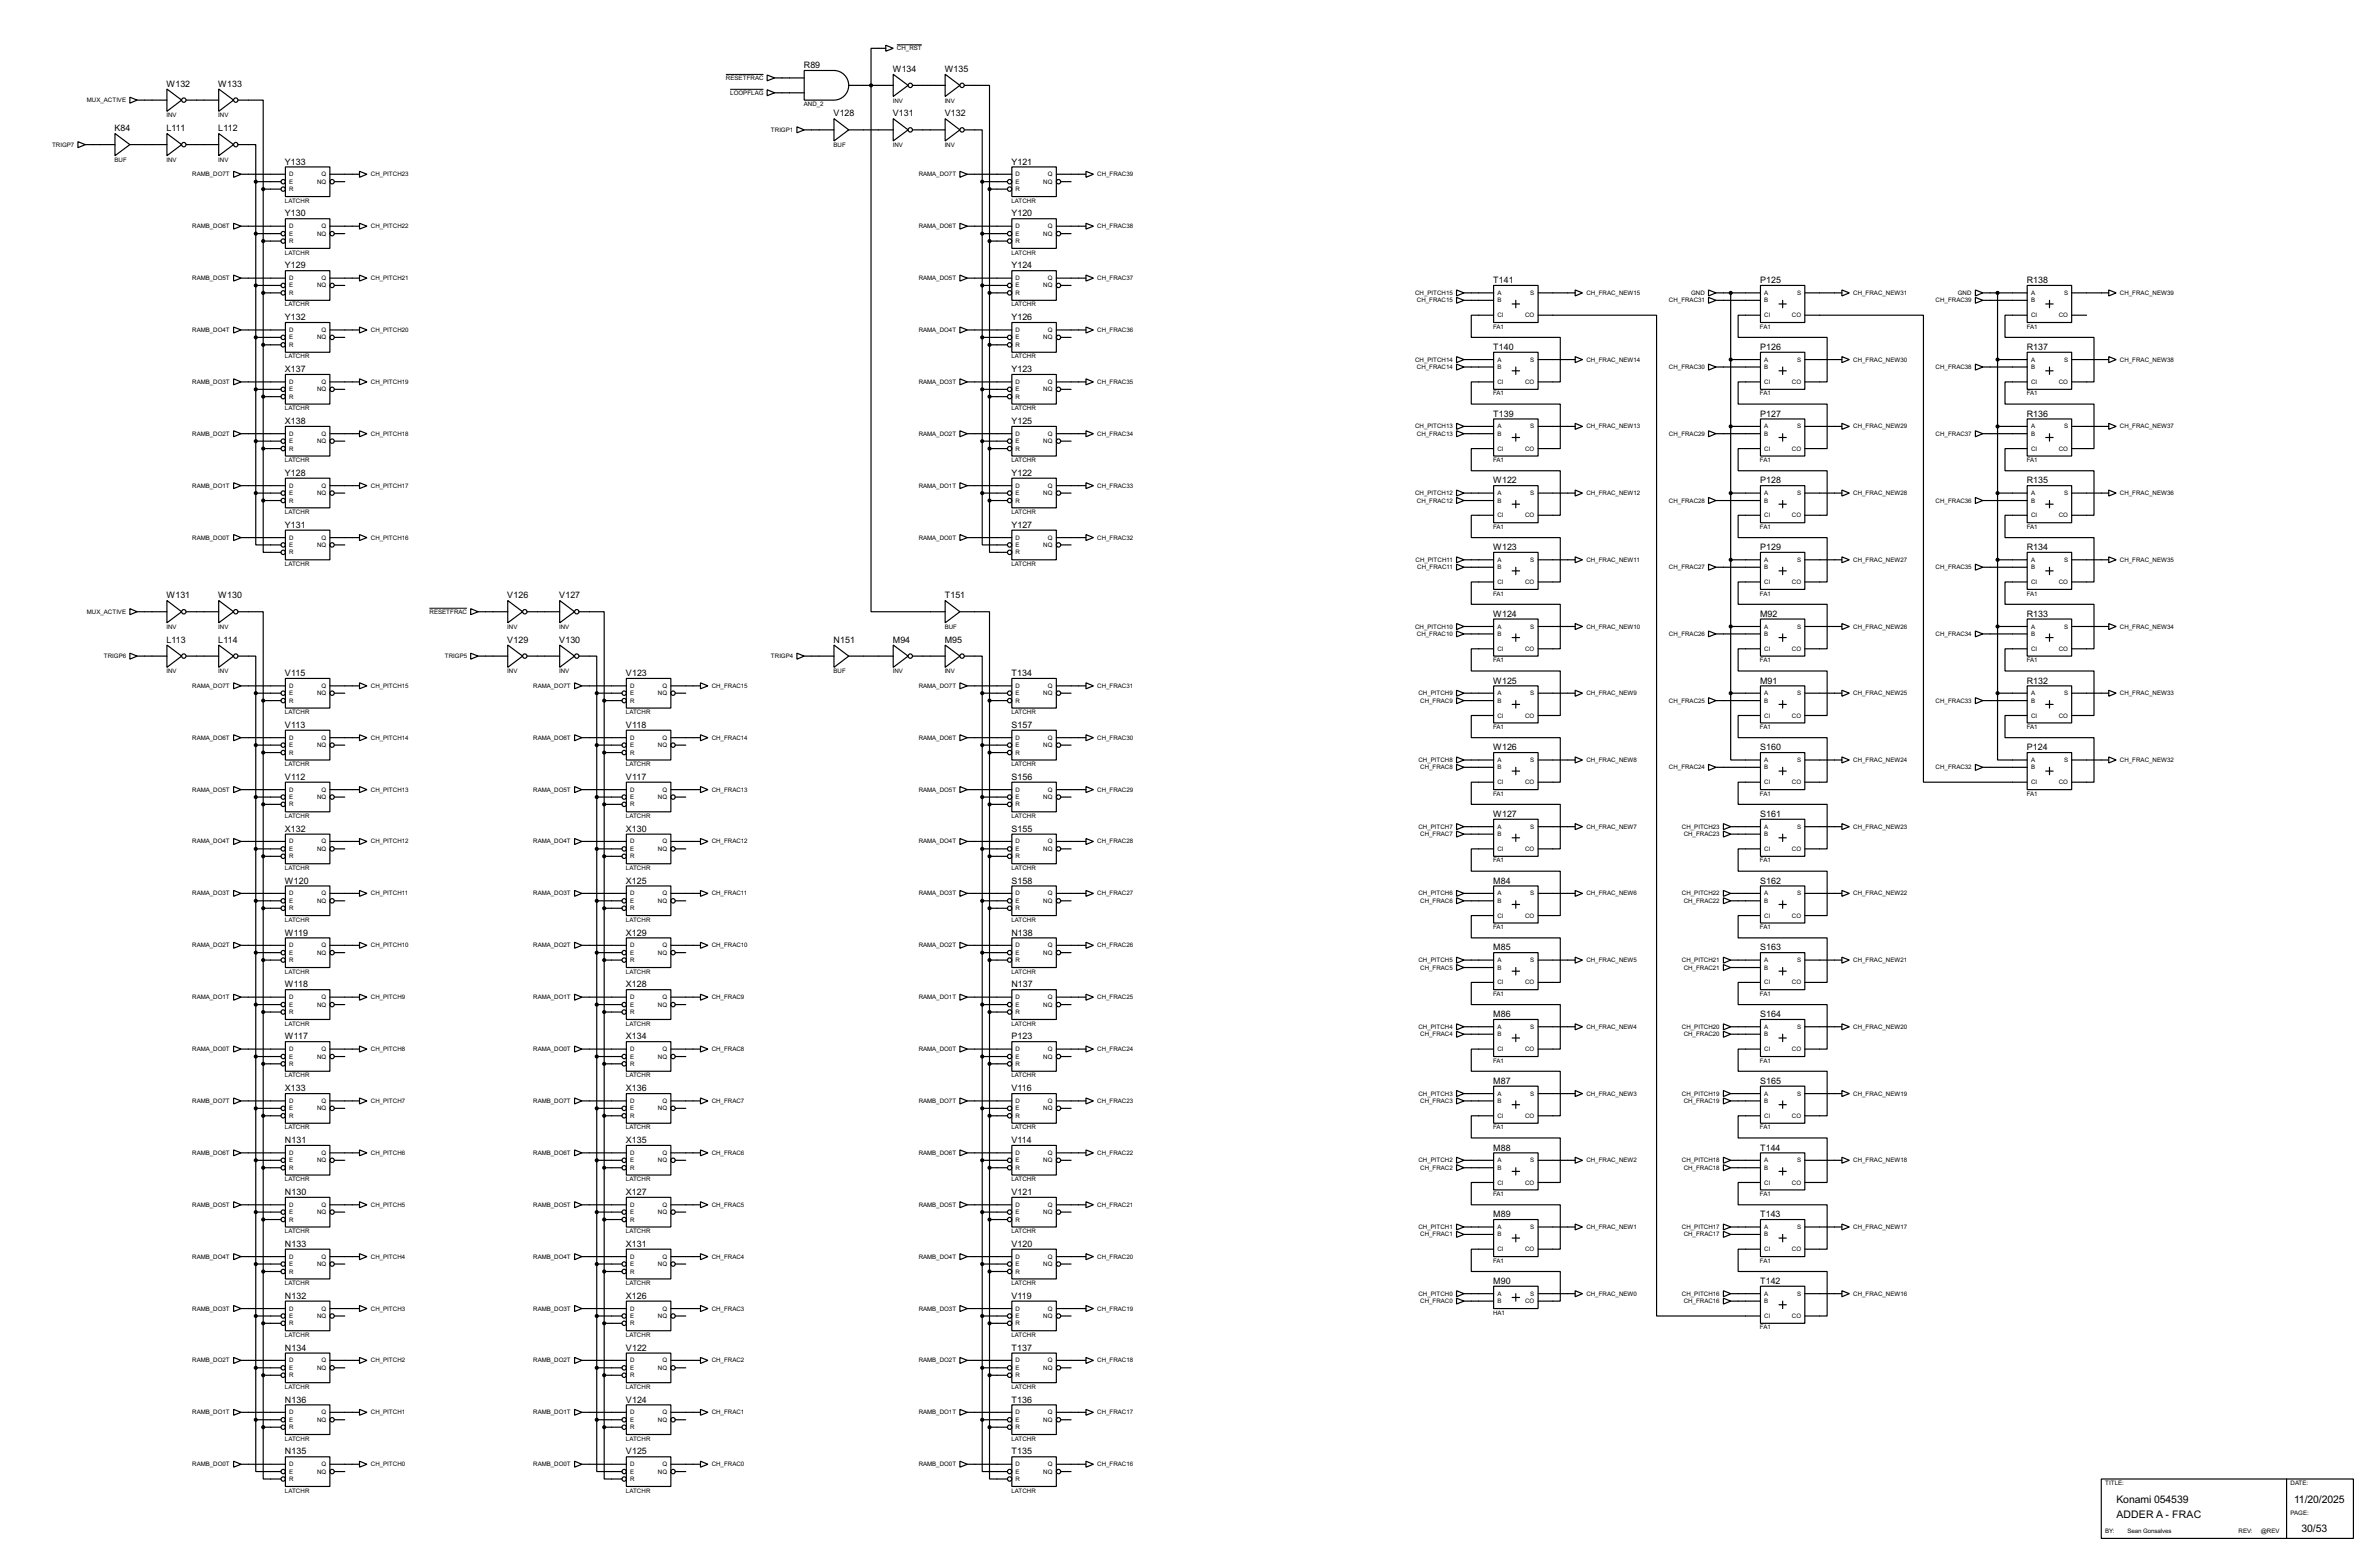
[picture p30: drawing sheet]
<svg xmlns="http://www.w3.org/2000/svg" width="815mm" height="536mm" viewBox="0 0 815 536" stroke-linecap="round" stroke-linejoin="round" font-family="sans-serif">
<defs><g id="words">
<g font-size="4">
<text x="725.3" y="514.9">Konami 054539</text>
<text x="786.2" y="514.9">11/20/2025</text>
<text x="725.3" y="520">ADDER A - FRAC</text>
<text x="788.7" y="525.1">30/53</text>
</g>
<g font-size="3.4">
<text x="275.5" y="23.3">R89</text>
<text x="57.1" y="29.7">W132</text>
<text x="74.8" y="29.7">W133</text>
<text x="306" y="24.7">W134</text>
<text x="323.8" y="24.7">W135</text>
<text x="285.7" y="39.9">V128</text>
<text x="306" y="39.9">V131</text>
<text x="323.8" y="39.9">V132</text>
<text x="39.3" y="45">K84</text>
<text x="57.1" y="45">L111</text>
<text x="74.8" y="45">L112</text>
<text x="97.7" y="56.4">Y133</text>
<text x="346.6" y="56.4">Y121</text>
<text x="97.7" y="74.1">Y130</text>
<text x="346.6" y="74.1">Y120</text>
<text x="97.7" y="92">Y129</text>
<text x="346.6" y="92">Y124</text>
<text x="511.7" y="97">T141</text>
<text x="603.2" y="97">P125</text>
<text x="694.6" y="97">R138</text>
<text x="97.7" y="109.7">Y132</text>
<text x="346.6" y="109.7">Y126</text>
<text x="511.7" y="119.9">T140</text>
<text x="603.2" y="119.9">P126</text>
<text x="694.6" y="119.9">R137</text>
<text x="97.7" y="127.5">X137</text>
<text x="346.6" y="127.5">Y123</text>
<text x="511.7" y="142.8">T139</text>
<text x="603.2" y="142.8">P127</text>
<text x="694.6" y="142.8">R136</text>
<text x="97.7" y="145.3">X138</text>
<text x="346.6" y="145.3">Y125</text>
<text x="97.7" y="163">Y128</text>
<text x="346.6" y="163">Y122</text>
<text x="511.7" y="165.6">W122</text>
<text x="603.2" y="165.6">P128</text>
<text x="694.6" y="165.6">R135</text>
<text x="97.7" y="180.9">Y131</text>
<text x="346.6" y="180.9">Y127</text>
<text x="511.7" y="188.5">W123</text>
<text x="603.2" y="188.5">P129</text>
<text x="694.6" y="188.5">R134</text>
<text x="57.1" y="205">W131</text>
<text x="74.8" y="205">W130</text>
<text x="173.9" y="205">V126</text>
<text x="191.7" y="205">V127</text>
<text x="323.8" y="205">T151</text>
<text x="511.7" y="211.3">W124</text>
<text x="603.2" y="211.3">M92</text>
<text x="694.6" y="211.3">R133</text>
<text x="57.1" y="220.2">L113</text>
<text x="74.8" y="220.2">L114</text>
<text x="173.9" y="220.2">V129</text>
<text x="191.7" y="220.2">V130</text>
<text x="285.7" y="220.2">N151</text>
<text x="306" y="220.2">M94</text>
<text x="323.8" y="220.2">M95</text>
<text x="97.7" y="231.7">V115</text>
<text x="214.5" y="231.7">V123</text>
<text x="346.6" y="231.7">T134</text>
<text x="511.7" y="234.2">W125</text>
<text x="603.2" y="234.2">M91</text>
<text x="694.6" y="234.2">R132</text>
<text x="97.7" y="249.4">V113</text>
<text x="214.5" y="249.4">V118</text>
<text x="346.6" y="249.4">S157</text>
<text x="511.7" y="257.1">W126</text>
<text x="603.2" y="257.1">S160</text>
<text x="694.6" y="257.1">P124</text>
<text x="97.7" y="267.2">V112</text>
<text x="214.5" y="267.2">V117</text>
<text x="346.6" y="267.2">S156</text>
<text x="511.7" y="279.9">W127</text>
<text x="603.2" y="279.9">S161</text>
<text x="97.7" y="285">X132</text>
<text x="214.5" y="285">X130</text>
<text x="346.6" y="285">S155</text>
<text x="97.7" y="302.8">W120</text>
<text x="214.5" y="302.8">X125</text>
<text x="346.6" y="302.8">S158</text>
<text x="511.7" y="302.8">M84</text>
<text x="603.2" y="302.8">S162</text>
<text x="97.7" y="320.6">W119</text>
<text x="214.5" y="320.6">X129</text>
<text x="346.6" y="320.6">N138</text>
<text x="511.7" y="325.6">M85</text>
<text x="603.2" y="325.6">S163</text>
<text x="97.7" y="338.3">W118</text>
<text x="214.5" y="338.3">X128</text>
<text x="346.6" y="338.3">N137</text>
<text x="511.7" y="348.5">M86</text>
<text x="603.2" y="348.5">S164</text>
<text x="97.7" y="356.1">W117</text>
<text x="214.5" y="356.1">X134</text>
<text x="346.6" y="356.1">P123</text>
<text x="511.7" y="371.4">M87</text>
<text x="603.2" y="371.4">S165</text>
<text x="97.7" y="373.9">X133</text>
<text x="214.5" y="373.9">X136</text>
<text x="346.6" y="373.9">V116</text>
<text x="97.7" y="391.7">N131</text>
<text x="214.5" y="391.7">X135</text>
<text x="346.6" y="391.7">V114</text>
<text x="511.7" y="394.2">M88</text>
<text x="603.2" y="394.2">T144</text>
<text x="97.7" y="409.5">N130</text>
<text x="214.5" y="409.5">X127</text>
<text x="346.6" y="409.5">V121</text>
<text x="511.7" y="417.1">M89</text>
<text x="603.2" y="417.1">T143</text>
<text x="97.7" y="427.2">N133</text>
<text x="214.5" y="427.2">X131</text>
<text x="346.6" y="427.2">V120</text>
<text x="511.7" y="439.9">M90</text>
<text x="603.2" y="439.9">T142</text>
<text x="97.7" y="445">N132</text>
<text x="214.5" y="445">X126</text>
<text x="346.6" y="445">V119</text>
<text x="97.7" y="462.8">N134</text>
<text x="214.5" y="462.8">V122</text>
<text x="346.6" y="462.8">T137</text>
<text x="97.7" y="480.6">N136</text>
<text x="214.5" y="480.6">V124</text>
<text x="346.6" y="480.6">T136</text>
<text x="97.7" y="498.4">N135</text>
<text x="214.5" y="498.4">V125</text>
<text x="346.6" y="498.4">T135</text>
</g>
<g font-size="2.4">
<text x="307.4" y="17.2">CH_RST</text>
<text x="248.8" y="27.4">RESETFRAC</text>
<text x="29.8" y="35">MUX_ACTIVE</text>
<text x="250.2" y="32.5">LOOPFLAG</text>
<text x="305.9" y="35.2">INV</text>
<text x="323.7" y="35.2">INV</text>
<text x="57" y="40.2">INV</text>
<text x="74.8" y="40.2">INV</text>
<text x="275.4" y="36.4">AND_2</text>
<text x="264.2" y="45.2">TRIGP1</text>
<text x="17.8" y="50.2">TRIGP7</text>
<text x="285.6" y="50.4">BUF</text>
<text x="305.9" y="50.4">INV</text>
<text x="323.7" y="50.4">INV</text>
<text x="39.2" y="55.5">BUF</text>
<text x="57" y="55.5">INV</text>
<text x="74.8" y="55.5">INV</text>
<text x="65.9" y="60.4">RAMB_DO7T</text>
<text x="99.1" y="60.4">D</text>
<text x="99.1" y="65.5">R</text>
<text x="99.1" y="62.9">E</text>
<text x="108.6" y="62.9">NQ</text>
<text x="110.2" y="60.4">Q</text>
<text x="127.1" y="60.4">CH_PITCH23</text>
<text x="314.8" y="60.4">RAMA_DO7T</text>
<text x="348" y="60.4">D</text>
<text x="348" y="65.5">R</text>
<text x="348" y="62.9">E</text>
<text x="357.5" y="62.9">NQ</text>
<text x="359.1" y="60.4">Q</text>
<text x="376" y="60.4">CH_FRAC39</text>
<text x="97.6" y="69.5">LATCHR</text>
<text x="346.6" y="69.5">LATCHR</text>
<text x="65.9" y="78.2">RAMB_DO6T</text>
<text x="99.1" y="78.2">D</text>
<text x="99.1" y="83.3">R</text>
<text x="99.1" y="80.8">E</text>
<text x="108.6" y="80.8">NQ</text>
<text x="110.2" y="78.2">Q</text>
<text x="127.1" y="78.2">CH_PITCH22</text>
<text x="314.8" y="78.2">RAMA_DO6T</text>
<text x="348" y="78.2">D</text>
<text x="348" y="83.3">R</text>
<text x="348" y="80.8">E</text>
<text x="357.5" y="80.8">NQ</text>
<text x="359.1" y="78.2">Q</text>
<text x="376" y="78.2">CH_FRAC38</text>
<text x="97.6" y="87.2">LATCHR</text>
<text x="346.6" y="87.2">LATCHR</text>
<text x="65.9" y="96">RAMB_DO5T</text>
<text x="99.1" y="96">D</text>
<text x="110.2" y="96">Q</text>
<text x="127.1" y="96">CH_PITCH21</text>
<text x="314.8" y="96">RAMA_DO5T</text>
<text x="348" y="96">D</text>
<text x="359.1" y="96">Q</text>
<text x="376" y="96">CH_FRAC37</text>
<text x="99.1" y="101">R</text>
<text x="99.1" y="98.5">E</text>
<text x="108.6" y="98.5">NQ</text>
<text x="348" y="101">R</text>
<text x="348" y="98.5">E</text>
<text x="357.5" y="98.5">NQ</text>
<text x="484.9" y="101">CH_PITCH15</text>
<text x="513.1" y="101">A</text>
<text x="524.4" y="101">S</text>
<text x="543.6" y="101">CH_FRAC_NEW15</text>
<text x="579.5" y="101">GND</text>
<text x="604.6" y="101">A</text>
<text x="615.9" y="101">S</text>
<text x="635.1" y="101">CH_FRAC_NEW31</text>
<text x="670.9" y="101">GND</text>
<text x="696" y="101">A</text>
<text x="707.3" y="101">S</text>
<text x="726.5" y="101">CH_FRAC_NEW39</text>
<text x="97.6" y="105">LATCHR</text>
<text x="346.6" y="105">LATCHR</text>
<text x="485.5" y="103.6">CH_FRAC15</text>
<text x="513.1" y="103.6">B</text>
<text x="571.9" y="103.6">CH_FRAC31</text>
<text x="604.6" y="103.6">B</text>
<text x="663.3" y="103.6">CH_FRAC39</text>
<text x="696" y="103.6">B</text>
<text x="65.9" y="113.7">RAMB_DO4T</text>
<text x="99.1" y="113.7">D</text>
<text x="110.2" y="113.7">Q</text>
<text x="127.1" y="113.7">CH_PITCH20</text>
<text x="314.8" y="113.7">RAMA_DO4T</text>
<text x="348" y="113.7">D</text>
<text x="359.1" y="113.7">Q</text>
<text x="376" y="113.7">CH_FRAC36</text>
<text x="511.7" y="112.6">FA1</text>
<text x="513.1" y="108.7">CI</text>
<text x="522.6" y="108.7">CO</text>
<text x="603.1" y="112.6">FA1</text>
<text x="604.6" y="108.7">CI</text>
<text x="614.1" y="108.7">CO</text>
<text x="694.5" y="112.6">FA1</text>
<text x="696" y="108.7">CI</text>
<text x="705.5" y="108.7">CO</text>
<text x="99.1" y="118.9">R</text>
<text x="99.1" y="116.3">E</text>
<text x="108.6" y="116.3">NQ</text>
<text x="348" y="118.9">R</text>
<text x="348" y="116.3">E</text>
<text x="357.5" y="116.3">NQ</text>
<text x="97.6" y="122.8">LATCHR</text>
<text x="346.6" y="122.8">LATCHR</text>
<text x="484.9" y="123.9">CH_PITCH14</text>
<text x="513.1" y="123.9">A</text>
<text x="524.4" y="123.9">S</text>
<text x="543.6" y="123.9">CH_FRAC_NEW14</text>
<text x="604.6" y="123.9">A</text>
<text x="615.9" y="123.9">S</text>
<text x="635.1" y="123.9">CH_FRAC_NEW30</text>
<text x="696" y="123.9">A</text>
<text x="707.3" y="123.9">S</text>
<text x="726.5" y="123.9">CH_FRAC_NEW38</text>
<text x="65.9" y="131.6">RAMB_DO3T</text>
<text x="99.1" y="131.6">D</text>
<text x="110.2" y="131.6">Q</text>
<text x="127.1" y="131.6">CH_PITCH19</text>
<text x="314.8" y="131.6">RAMA_DO3T</text>
<text x="348" y="131.6">D</text>
<text x="359.1" y="131.6">Q</text>
<text x="376" y="131.6">CH_FRAC35</text>
<text x="485.5" y="126.4">CH_FRAC14</text>
<text x="513.1" y="126.4">B</text>
<text x="513.1" y="131.6">CI</text>
<text x="522.6" y="131.6">CO</text>
<text x="571.9" y="126.4">CH_FRAC30</text>
<text x="604.6" y="126.4">B</text>
<text x="604.6" y="131.6">CI</text>
<text x="614.1" y="131.6">CO</text>
<text x="663.3" y="126.4">CH_FRAC38</text>
<text x="696" y="126.4">B</text>
<text x="696" y="131.6">CI</text>
<text x="705.5" y="131.6">CO</text>
<text x="99.1" y="136.6">R</text>
<text x="99.1" y="134.1">E</text>
<text x="108.6" y="134.1">NQ</text>
<text x="348" y="136.6">R</text>
<text x="348" y="134.1">E</text>
<text x="357.5" y="134.1">NQ</text>
<text x="511.7" y="135.5">FA1</text>
<text x="603.1" y="135.5">FA1</text>
<text x="694.5" y="135.5">FA1</text>
<text x="97.6" y="140.5">LATCHR</text>
<text x="346.6" y="140.5">LATCHR</text>
<text x="65.9" y="149.3">RAMB_DO2T</text>
<text x="99.1" y="149.3">D</text>
<text x="110.2" y="149.3">Q</text>
<text x="127.1" y="149.3">CH_PITCH18</text>
<text x="314.8" y="149.3">RAMA_DO2T</text>
<text x="348" y="149.3">D</text>
<text x="359.1" y="149.3">Q</text>
<text x="376" y="149.3">CH_FRAC34</text>
<text x="484.9" y="146.8">CH_PITCH13</text>
<text x="485.5" y="149.3">CH_FRAC13</text>
<text x="513.1" y="146.8">A</text>
<text x="513.1" y="149.3">B</text>
<text x="524.4" y="146.8">S</text>
<text x="543.6" y="146.8">CH_FRAC_NEW13</text>
<text x="571.9" y="149.3">CH_FRAC29</text>
<text x="604.6" y="146.8">A</text>
<text x="604.6" y="149.3">B</text>
<text x="615.9" y="146.8">S</text>
<text x="635.1" y="146.8">CH_FRAC_NEW29</text>
<text x="663.3" y="149.3">CH_FRAC37</text>
<text x="696" y="146.8">A</text>
<text x="696" y="149.3">B</text>
<text x="707.3" y="146.8">S</text>
<text x="726.5" y="146.8">CH_FRAC_NEW37</text>
<text x="99.1" y="154.4">R</text>
<text x="99.1" y="151.8">E</text>
<text x="108.6" y="151.8">NQ</text>
<text x="348" y="154.4">R</text>
<text x="348" y="151.8">E</text>
<text x="357.5" y="151.8">NQ</text>
<text x="513.1" y="154.4">CI</text>
<text x="522.6" y="154.4">CO</text>
<text x="604.6" y="154.4">CI</text>
<text x="614.1" y="154.4">CO</text>
<text x="696" y="154.4">CI</text>
<text x="705.5" y="154.4">CO</text>
<text x="97.6" y="158.4">LATCHR</text>
<text x="346.6" y="158.4">LATCHR</text>
<text x="511.7" y="158.4">FA1</text>
<text x="603.1" y="158.4">FA1</text>
<text x="694.5" y="158.4">FA1</text>
<text x="65.9" y="167.1">RAMB_DO1T</text>
<text x="99.1" y="167.1">D</text>
<text x="110.2" y="167.1">Q</text>
<text x="127.1" y="167.1">CH_PITCH17</text>
<text x="314.8" y="167.1">RAMA_DO1T</text>
<text x="348" y="167.1">D</text>
<text x="359.1" y="167.1">Q</text>
<text x="376" y="167.1">CH_FRAC33</text>
<text x="99.1" y="172.2">R</text>
<text x="99.1" y="169.7">E</text>
<text x="108.6" y="169.7">NQ</text>
<text x="348" y="172.2">R</text>
<text x="348" y="169.7">E</text>
<text x="357.5" y="169.7">NQ</text>
<text x="484.9" y="169.7">CH_PITCH12</text>
<text x="485.5" y="172.2">CH_FRAC12</text>
<text x="513.1" y="169.7">A</text>
<text x="513.1" y="172.2">B</text>
<text x="524.4" y="169.7">S</text>
<text x="543.6" y="169.7">CH_FRAC_NEW12</text>
<text x="571.9" y="172.2">CH_FRAC28</text>
<text x="604.6" y="169.7">A</text>
<text x="604.6" y="172.2">B</text>
<text x="615.9" y="169.7">S</text>
<text x="635.1" y="169.7">CH_FRAC_NEW28</text>
<text x="663.3" y="172.2">CH_FRAC36</text>
<text x="696" y="169.7">A</text>
<text x="696" y="172.2">B</text>
<text x="707.3" y="169.7">S</text>
<text x="726.5" y="169.7">CH_FRAC_NEW36</text>
<text x="97.6" y="176.1">LATCHR</text>
<text x="346.6" y="176.1">LATCHR</text>
<text x="513.1" y="177.3">CI</text>
<text x="522.6" y="177.3">CO</text>
<text x="604.6" y="177.3">CI</text>
<text x="614.1" y="177.3">CO</text>
<text x="696" y="177.3">CI</text>
<text x="705.5" y="177.3">CO</text>
<text x="65.9" y="184.9">RAMB_DO0T</text>
<text x="99.1" y="184.9">D</text>
<text x="110.2" y="184.9">Q</text>
<text x="127.1" y="184.9">CH_PITCH16</text>
<text x="314.8" y="184.9">RAMA_DO0T</text>
<text x="348" y="184.9">D</text>
<text x="359.1" y="184.9">Q</text>
<text x="376" y="184.9">CH_FRAC32</text>
<text x="511.7" y="181.2">FA1</text>
<text x="603.1" y="181.2">FA1</text>
<text x="694.5" y="181.2">FA1</text>
<text x="99.1" y="190">R</text>
<text x="99.1" y="187.4">E</text>
<text x="108.6" y="187.4">NQ</text>
<text x="348" y="190">R</text>
<text x="348" y="187.4">E</text>
<text x="357.5" y="187.4">NQ</text>
<text x="97.6" y="193.9">LATCHR</text>
<text x="346.6" y="193.9">LATCHR</text>
<text x="485.1" y="192.5">CH_PITCH11</text>
<text x="485.7" y="195.1">CH_FRAC11</text>
<text x="513.1" y="192.5">A</text>
<text x="513.1" y="195.1">B</text>
<text x="524.4" y="192.5">S</text>
<text x="543.6" y="192.5">CH_FRAC_NEW11</text>
<text x="571.9" y="195.1">CH_FRAC27</text>
<text x="604.6" y="192.5">A</text>
<text x="604.6" y="195.1">B</text>
<text x="615.9" y="192.5">S</text>
<text x="635.1" y="192.5">CH_FRAC_NEW27</text>
<text x="663.3" y="195.1">CH_FRAC35</text>
<text x="696" y="192.5">A</text>
<text x="696" y="195.1">B</text>
<text x="707.3" y="192.5">S</text>
<text x="726.5" y="192.5">CH_FRAC_NEW35</text>
<text x="513.1" y="200.1">CI</text>
<text x="522.6" y="200.1">CO</text>
<text x="604.6" y="200.1">CI</text>
<text x="614.1" y="200.1">CO</text>
<text x="696" y="200.1">CI</text>
<text x="705.5" y="200.1">CO</text>
<text x="511.7" y="204.1">FA1</text>
<text x="603.1" y="204.1">FA1</text>
<text x="694.5" y="204.1">FA1</text>
<text x="29.8" y="210.3">MUX_ACTIVE</text>
<text x="57" y="215.5">INV</text>
<text x="74.8" y="215.5">INV</text>
<text x="147.2" y="210.3">RESETFRAC</text>
<text x="173.8" y="215.5">INV</text>
<text x="191.6" y="215.5">INV</text>
<text x="323.7" y="215.5">BUF</text>
<text x="484.9" y="215.4">CH_PITCH10</text>
<text x="513.1" y="215.4">A</text>
<text x="524.4" y="215.4">S</text>
<text x="543.6" y="215.4">CH_FRAC_NEW10</text>
<text x="604.6" y="215.4">A</text>
<text x="615.9" y="215.4">S</text>
<text x="635.1" y="215.4">CH_FRAC_NEW26</text>
<text x="696" y="215.4">A</text>
<text x="707.3" y="215.4">S</text>
<text x="726.5" y="215.4">CH_FRAC_NEW34</text>
<text x="485.5" y="217.9">CH_FRAC10</text>
<text x="513.1" y="217.9">B</text>
<text x="571.9" y="217.9">CH_FRAC26</text>
<text x="604.6" y="217.9">B</text>
<text x="663.3" y="217.9">CH_FRAC34</text>
<text x="696" y="217.9">B</text>
<text x="35.6" y="225.5">TRIGP6</text>
<text x="152.4" y="225.5">TRIGP5</text>
<text x="264.2" y="225.5">TRIGP4</text>
<text x="511.7" y="226.9">FA1</text>
<text x="513.1" y="223">CI</text>
<text x="522.6" y="223">CO</text>
<text x="603.1" y="226.9">FA1</text>
<text x="604.6" y="223">CI</text>
<text x="614.1" y="223">CO</text>
<text x="694.5" y="226.9">FA1</text>
<text x="696" y="223">CI</text>
<text x="705.5" y="223">CO</text>
<text x="57" y="230.8">INV</text>
<text x="74.8" y="230.8">INV</text>
<text x="173.8" y="230.8">INV</text>
<text x="191.6" y="230.8">INV</text>
<text x="285.6" y="230.8">BUF</text>
<text x="305.9" y="230.8">INV</text>
<text x="323.7" y="230.8">INV</text>
<text x="65.9" y="235.7">RAMA_DO7T</text>
<text x="99.1" y="235.7">D</text>
<text x="99.1" y="238.2">E</text>
<text x="108.6" y="238.2">NQ</text>
<text x="110.2" y="235.7">Q</text>
<text x="127.1" y="235.7">CH_PITCH15</text>
<text x="182.7" y="235.7">RAMA_DO7T</text>
<text x="216" y="235.7">D</text>
<text x="216" y="238.2">E</text>
<text x="225.5" y="238.2">NQ</text>
<text x="227" y="235.7">Q</text>
<text x="243.9" y="235.7">CH_FRAC15</text>
<text x="314.8" y="235.7">RAMA_DO7T</text>
<text x="348" y="235.7">D</text>
<text x="348" y="238.2">E</text>
<text x="357.5" y="238.2">NQ</text>
<text x="359.1" y="235.7">Q</text>
<text x="376" y="235.7">CH_FRAC31</text>
<text x="486.1" y="238.2">CH_PITCH9</text>
<text x="513.1" y="238.2">A</text>
<text x="524.4" y="238.2">S</text>
<text x="543.6" y="238.2">CH_FRAC_NEW9</text>
<text x="604.6" y="238.2">A</text>
<text x="615.9" y="238.2">S</text>
<text x="635.1" y="238.2">CH_FRAC_NEW25</text>
<text x="696" y="238.2">A</text>
<text x="707.3" y="238.2">S</text>
<text x="726.5" y="238.2">CH_FRAC_NEW33</text>
<text x="97.6" y="244.7">LATCHR</text>
<text x="99.1" y="240.8">R</text>
<text x="214.5" y="244.7">LATCHR</text>
<text x="216" y="240.8">R</text>
<text x="346.6" y="244.7">LATCHR</text>
<text x="348" y="240.8">R</text>
<text x="486.7" y="240.8">CH_FRAC9</text>
<text x="513.1" y="240.8">B</text>
<text x="513.1" y="245.9">CI</text>
<text x="522.6" y="245.9">CO</text>
<text x="571.9" y="240.8">CH_FRAC25</text>
<text x="604.6" y="240.8">B</text>
<text x="604.6" y="245.9">CI</text>
<text x="614.1" y="245.9">CO</text>
<text x="663.3" y="240.8">CH_FRAC33</text>
<text x="696" y="240.8">B</text>
<text x="696" y="245.9">CI</text>
<text x="705.5" y="245.9">CO</text>
<text x="511.7" y="249.8">FA1</text>
<text x="603.1" y="249.8">FA1</text>
<text x="694.5" y="249.8">FA1</text>
<text x="65.9" y="253.5">RAMA_DO6T</text>
<text x="99.1" y="253.5">D</text>
<text x="99.1" y="256">E</text>
<text x="108.6" y="256">NQ</text>
<text x="110.2" y="253.5">Q</text>
<text x="127.1" y="253.5">CH_PITCH14</text>
<text x="182.7" y="253.5">RAMA_DO6T</text>
<text x="216" y="253.5">D</text>
<text x="216" y="256">E</text>
<text x="225.5" y="256">NQ</text>
<text x="227" y="253.5">Q</text>
<text x="243.9" y="253.5">CH_FRAC14</text>
<text x="314.8" y="253.5">RAMA_DO6T</text>
<text x="348" y="253.5">D</text>
<text x="348" y="256">E</text>
<text x="357.5" y="256">NQ</text>
<text x="359.1" y="253.5">Q</text>
<text x="376" y="253.5">CH_FRAC30</text>
<text x="97.6" y="262.5">LATCHR</text>
<text x="99.1" y="258.6">R</text>
<text x="214.5" y="262.5">LATCHR</text>
<text x="216" y="258.6">R</text>
<text x="346.6" y="262.5">LATCHR</text>
<text x="348" y="258.6">R</text>
<text x="486.1" y="261.1">CH_PITCH8</text>
<text x="486.7" y="263.6">CH_FRAC8</text>
<text x="513.1" y="261.1">A</text>
<text x="513.1" y="263.6">B</text>
<text x="524.4" y="261.1">S</text>
<text x="543.6" y="261.1">CH_FRAC_NEW8</text>
<text x="571.9" y="263.6">CH_FRAC24</text>
<text x="604.6" y="261.1">A</text>
<text x="604.6" y="263.6">B</text>
<text x="615.9" y="261.1">S</text>
<text x="635.1" y="261.1">CH_FRAC_NEW24</text>
<text x="663.3" y="263.6">CH_FRAC32</text>
<text x="696" y="261.1">A</text>
<text x="696" y="263.6">B</text>
<text x="707.3" y="261.1">S</text>
<text x="726.5" y="261.1">CH_FRAC_NEW32</text>
<text x="513.1" y="268.7">CI</text>
<text x="522.6" y="268.7">CO</text>
<text x="604.6" y="268.7">CI</text>
<text x="614.1" y="268.7">CO</text>
<text x="696" y="268.7">CI</text>
<text x="705.5" y="268.7">CO</text>
<text x="65.9" y="271.3">RAMA_DO5T</text>
<text x="99.1" y="271.3">D</text>
<text x="99.1" y="273.8">E</text>
<text x="108.6" y="273.8">NQ</text>
<text x="110.2" y="271.3">Q</text>
<text x="127.1" y="271.3">CH_PITCH13</text>
<text x="182.7" y="271.3">RAMA_DO5T</text>
<text x="216" y="271.3">D</text>
<text x="216" y="273.8">E</text>
<text x="225.5" y="273.8">NQ</text>
<text x="227" y="271.3">Q</text>
<text x="243.9" y="271.3">CH_FRAC13</text>
<text x="314.8" y="271.3">RAMA_DO5T</text>
<text x="348" y="271.3">D</text>
<text x="348" y="273.8">E</text>
<text x="357.5" y="273.8">NQ</text>
<text x="359.1" y="271.3">Q</text>
<text x="376" y="271.3">CH_FRAC29</text>
<text x="511.7" y="272.7">FA1</text>
<text x="603.1" y="272.7">FA1</text>
<text x="694.5" y="272.7">FA1</text>
<text x="97.6" y="280.3">LATCHR</text>
<text x="99.1" y="276.3">R</text>
<text x="214.5" y="280.3">LATCHR</text>
<text x="216" y="276.3">R</text>
<text x="346.6" y="280.3">LATCHR</text>
<text x="348" y="276.3">R</text>
<text x="486.1" y="284">CH_PITCH7</text>
<text x="486.7" y="286.5">CH_FRAC7</text>
<text x="513.1" y="284">A</text>
<text x="513.1" y="286.5">B</text>
<text x="524.4" y="284">S</text>
<text x="543.6" y="284">CH_FRAC_NEW7</text>
<text x="576.4" y="284">CH_PITCH23</text>
<text x="577" y="286.5">CH_FRAC23</text>
<text x="604.6" y="284">A</text>
<text x="604.6" y="286.5">B</text>
<text x="615.9" y="284">S</text>
<text x="635.1" y="284">CH_FRAC_NEW23</text>
<text x="65.9" y="289">RAMA_DO4T</text>
<text x="99.1" y="289">D</text>
<text x="99.1" y="291.6">E</text>
<text x="108.6" y="291.6">NQ</text>
<text x="110.2" y="289">Q</text>
<text x="127.1" y="289">CH_PITCH12</text>
<text x="182.7" y="289">RAMA_DO4T</text>
<text x="216" y="289">D</text>
<text x="216" y="291.6">E</text>
<text x="225.5" y="291.6">NQ</text>
<text x="227" y="289">Q</text>
<text x="243.9" y="289">CH_FRAC12</text>
<text x="314.8" y="289">RAMA_DO4T</text>
<text x="348" y="289">D</text>
<text x="348" y="291.6">E</text>
<text x="357.5" y="291.6">NQ</text>
<text x="359.1" y="289">Q</text>
<text x="376" y="289">CH_FRAC28</text>
<text x="513.1" y="291.6">CI</text>
<text x="522.6" y="291.6">CO</text>
<text x="604.6" y="291.6">CI</text>
<text x="614.1" y="291.6">CO</text>
<text x="97.6" y="298.1">LATCHR</text>
<text x="99.1" y="294.1">R</text>
<text x="214.5" y="298.1">LATCHR</text>
<text x="216" y="294.1">R</text>
<text x="346.6" y="298.1">LATCHR</text>
<text x="348" y="294.1">R</text>
<text x="511.7" y="295.5">FA1</text>
<text x="603.1" y="295.5">FA1</text>
<text x="65.9" y="306.8">RAMA_DO3T</text>
<text x="99.1" y="306.8">D</text>
<text x="99.1" y="311.9">R</text>
<text x="99.1" y="309.4">E</text>
<text x="108.6" y="309.4">NQ</text>
<text x="110.2" y="306.8">Q</text>
<text x="127.1" y="306.8">CH_PITCH11</text>
<text x="182.7" y="306.8">RAMA_DO3T</text>
<text x="216" y="306.8">D</text>
<text x="216" y="311.9">R</text>
<text x="216" y="309.4">E</text>
<text x="225.5" y="309.4">NQ</text>
<text x="227" y="306.8">Q</text>
<text x="243.9" y="306.8">CH_FRAC11</text>
<text x="314.8" y="306.8">RAMA_DO3T</text>
<text x="348" y="306.8">D</text>
<text x="348" y="311.9">R</text>
<text x="348" y="309.4">E</text>
<text x="357.5" y="309.4">NQ</text>
<text x="359.1" y="306.8">Q</text>
<text x="376" y="306.8">CH_FRAC27</text>
<text x="486.1" y="306.8">CH_PITCH6</text>
<text x="486.7" y="309.4">CH_FRAC6</text>
<text x="513.1" y="306.8">A</text>
<text x="513.1" y="309.4">B</text>
<text x="524.4" y="306.8">S</text>
<text x="543.6" y="306.8">CH_FRAC_NEW6</text>
<text x="576.4" y="306.8">CH_PITCH22</text>
<text x="577" y="309.4">CH_FRAC22</text>
<text x="604.6" y="306.8">A</text>
<text x="604.6" y="309.4">B</text>
<text x="615.9" y="306.8">S</text>
<text x="635.1" y="306.8">CH_FRAC_NEW22</text>
<text x="97.6" y="315.8">LATCHR</text>
<text x="214.5" y="315.8">LATCHR</text>
<text x="346.6" y="315.8">LATCHR</text>
<text x="513.1" y="314.4">CI</text>
<text x="522.6" y="314.4">CO</text>
<text x="604.6" y="314.4">CI</text>
<text x="614.1" y="314.4">CO</text>
<text x="511.7" y="318.4">FA1</text>
<text x="603.1" y="318.4">FA1</text>
<text x="65.9" y="324.6">RAMA_DO2T</text>
<text x="99.1" y="324.6">D</text>
<text x="99.1" y="329.7">R</text>
<text x="99.1" y="327.1">E</text>
<text x="108.6" y="327.1">NQ</text>
<text x="110.2" y="324.6">Q</text>
<text x="127.1" y="324.6">CH_PITCH10</text>
<text x="182.7" y="324.6">RAMA_DO2T</text>
<text x="216" y="324.6">D</text>
<text x="216" y="329.7">R</text>
<text x="216" y="327.1">E</text>
<text x="225.5" y="327.1">NQ</text>
<text x="227" y="324.6">Q</text>
<text x="243.9" y="324.6">CH_FRAC10</text>
<text x="314.8" y="324.6">RAMA_DO2T</text>
<text x="348" y="324.6">D</text>
<text x="348" y="329.7">R</text>
<text x="348" y="327.1">E</text>
<text x="357.5" y="327.1">NQ</text>
<text x="359.1" y="324.6">Q</text>
<text x="376" y="324.6">CH_FRAC26</text>
<text x="486.1" y="329.7">CH_PITCH5</text>
<text x="513.1" y="329.7">A</text>
<text x="524.4" y="329.7">S</text>
<text x="543.6" y="329.7">CH_FRAC_NEW5</text>
<text x="576.4" y="329.7">CH_PITCH21</text>
<text x="604.6" y="329.7">A</text>
<text x="615.9" y="329.7">S</text>
<text x="635.1" y="329.7">CH_FRAC_NEW21</text>
<text x="97.6" y="333.6">LATCHR</text>
<text x="214.5" y="333.6">LATCHR</text>
<text x="346.6" y="333.6">LATCHR</text>
<text x="486.7" y="332.2">CH_FRAC5</text>
<text x="513.1" y="332.2">B</text>
<text x="577" y="332.2">CH_FRAC21</text>
<text x="604.6" y="332.2">B</text>
<text x="511.7" y="341.2">FA1</text>
<text x="513.1" y="337.3">CI</text>
<text x="522.6" y="337.3">CO</text>
<text x="603.1" y="341.2">FA1</text>
<text x="604.6" y="337.3">CI</text>
<text x="614.1" y="337.3">CO</text>
<text x="65.9" y="342.4">RAMA_DO1T</text>
<text x="99.1" y="342.4">D</text>
<text x="99.1" y="347.5">R</text>
<text x="99.1" y="344.9">E</text>
<text x="108.6" y="344.9">NQ</text>
<text x="110.2" y="342.4">Q</text>
<text x="127.1" y="342.4">CH_PITCH9</text>
<text x="182.7" y="342.4">RAMA_DO1T</text>
<text x="216" y="342.4">D</text>
<text x="216" y="347.5">R</text>
<text x="216" y="344.9">E</text>
<text x="225.5" y="344.9">NQ</text>
<text x="227" y="342.4">Q</text>
<text x="243.9" y="342.4">CH_FRAC9</text>
<text x="314.8" y="342.4">RAMA_DO1T</text>
<text x="348" y="342.4">D</text>
<text x="348" y="347.5">R</text>
<text x="348" y="344.9">E</text>
<text x="357.5" y="344.9">NQ</text>
<text x="359.1" y="342.4">Q</text>
<text x="376" y="342.4">CH_FRAC25</text>
<text x="97.6" y="351.4">LATCHR</text>
<text x="214.5" y="351.4">LATCHR</text>
<text x="346.6" y="351.4">LATCHR</text>
<text x="486.1" y="352.5">CH_PITCH4</text>
<text x="513.1" y="352.5">A</text>
<text x="524.4" y="352.5">S</text>
<text x="543.6" y="352.5">CH_FRAC_NEW4</text>
<text x="576.4" y="352.5">CH_PITCH20</text>
<text x="604.6" y="352.5">A</text>
<text x="615.9" y="352.5">S</text>
<text x="635.1" y="352.5">CH_FRAC_NEW20</text>
<text x="486.7" y="355.1">CH_FRAC4</text>
<text x="513.1" y="355.1">B</text>
<text x="577" y="355.1">CH_FRAC20</text>
<text x="604.6" y="355.1">B</text>
<text x="65.9" y="360.2">RAMA_DO0T</text>
<text x="99.1" y="360.2">D</text>
<text x="99.1" y="365.2">R</text>
<text x="99.1" y="362.7">E</text>
<text x="108.6" y="362.7">NQ</text>
<text x="110.2" y="360.2">Q</text>
<text x="127.1" y="360.2">CH_PITCH8</text>
<text x="182.7" y="360.2">RAMA_DO0T</text>
<text x="216" y="360.2">D</text>
<text x="216" y="365.2">R</text>
<text x="216" y="362.7">E</text>
<text x="225.5" y="362.7">NQ</text>
<text x="227" y="360.2">Q</text>
<text x="243.9" y="360.2">CH_FRAC8</text>
<text x="314.8" y="360.2">RAMA_DO0T</text>
<text x="348" y="360.2">D</text>
<text x="348" y="365.2">R</text>
<text x="348" y="362.7">E</text>
<text x="357.5" y="362.7">NQ</text>
<text x="359.1" y="360.2">Q</text>
<text x="376" y="360.2">CH_FRAC24</text>
<text x="511.7" y="364.1">FA1</text>
<text x="513.1" y="360.2">CI</text>
<text x="522.6" y="360.2">CO</text>
<text x="603.1" y="364.1">FA1</text>
<text x="604.6" y="360.2">CI</text>
<text x="614.1" y="360.2">CO</text>
<text x="97.6" y="369.2">LATCHR</text>
<text x="214.5" y="369.2">LATCHR</text>
<text x="346.6" y="369.2">LATCHR</text>
<text x="65.9" y="377.9">RAMB_DO7T</text>
<text x="99.1" y="377.9">D</text>
<text x="110.2" y="377.9">Q</text>
<text x="127.1" y="377.9">CH_PITCH7</text>
<text x="182.7" y="377.9">RAMB_DO7T</text>
<text x="216" y="377.9">D</text>
<text x="227" y="377.9">Q</text>
<text x="243.9" y="377.9">CH_FRAC7</text>
<text x="314.8" y="377.9">RAMB_DO7T</text>
<text x="348" y="377.9">D</text>
<text x="359.1" y="377.9">Q</text>
<text x="376" y="377.9">CH_FRAC23</text>
<text x="486.1" y="375.4">CH_PITCH3</text>
<text x="486.7" y="377.9">CH_FRAC3</text>
<text x="513.1" y="375.4">A</text>
<text x="513.1" y="377.9">B</text>
<text x="524.4" y="375.4">S</text>
<text x="543.6" y="375.4">CH_FRAC_NEW3</text>
<text x="576.4" y="375.4">CH_PITCH19</text>
<text x="577" y="377.9">CH_FRAC19</text>
<text x="604.6" y="375.4">A</text>
<text x="604.6" y="377.9">B</text>
<text x="615.9" y="375.4">S</text>
<text x="635.1" y="375.4">CH_FRAC_NEW19</text>
<text x="99.1" y="383">R</text>
<text x="99.1" y="380.5">E</text>
<text x="108.6" y="380.5">NQ</text>
<text x="216" y="383">R</text>
<text x="216" y="380.5">E</text>
<text x="225.5" y="380.5">NQ</text>
<text x="348" y="383">R</text>
<text x="348" y="380.5">E</text>
<text x="357.5" y="380.5">NQ</text>
<text x="513.1" y="383">CI</text>
<text x="522.6" y="383">CO</text>
<text x="604.6" y="383">CI</text>
<text x="614.1" y="383">CO</text>
<text x="97.6" y="387">LATCHR</text>
<text x="214.5" y="387">LATCHR</text>
<text x="346.6" y="387">LATCHR</text>
<text x="511.7" y="387">FA1</text>
<text x="603.1" y="387">FA1</text>
<text x="65.9" y="395.7">RAMB_DO6T</text>
<text x="99.1" y="395.7">D</text>
<text x="110.2" y="395.7">Q</text>
<text x="127.1" y="395.7">CH_PITCH6</text>
<text x="182.7" y="395.7">RAMB_DO6T</text>
<text x="216" y="395.7">D</text>
<text x="227" y="395.7">Q</text>
<text x="243.9" y="395.7">CH_FRAC6</text>
<text x="314.8" y="395.7">RAMB_DO6T</text>
<text x="348" y="395.7">D</text>
<text x="359.1" y="395.7">Q</text>
<text x="376" y="395.7">CH_FRAC22</text>
<text x="99.1" y="400.8">R</text>
<text x="99.1" y="398.3">E</text>
<text x="108.6" y="398.3">NQ</text>
<text x="216" y="400.8">R</text>
<text x="216" y="398.3">E</text>
<text x="225.5" y="398.3">NQ</text>
<text x="348" y="400.8">R</text>
<text x="348" y="398.3">E</text>
<text x="357.5" y="398.3">NQ</text>
<text x="486.1" y="398.3">CH_PITCH2</text>
<text x="486.7" y="400.8">CH_FRAC2</text>
<text x="513.1" y="398.3">A</text>
<text x="513.1" y="400.8">B</text>
<text x="524.4" y="398.3">S</text>
<text x="543.6" y="398.3">CH_FRAC_NEW2</text>
<text x="576.4" y="398.3">CH_PITCH18</text>
<text x="577" y="400.8">CH_FRAC18</text>
<text x="604.6" y="398.3">A</text>
<text x="604.6" y="400.8">B</text>
<text x="615.9" y="398.3">S</text>
<text x="635.1" y="398.3">CH_FRAC_NEW18</text>
<text x="97.6" y="404.7">LATCHR</text>
<text x="214.5" y="404.7">LATCHR</text>
<text x="346.6" y="404.7">LATCHR</text>
<text x="513.1" y="405.9">CI</text>
<text x="522.6" y="405.9">CO</text>
<text x="604.6" y="405.9">CI</text>
<text x="614.1" y="405.9">CO</text>
<text x="65.9" y="413.5">RAMB_DO5T</text>
<text x="99.1" y="413.5">D</text>
<text x="110.2" y="413.5">Q</text>
<text x="127.1" y="413.5">CH_PITCH5</text>
<text x="182.7" y="413.5">RAMB_DO5T</text>
<text x="216" y="413.5">D</text>
<text x="227" y="413.5">Q</text>
<text x="243.9" y="413.5">CH_FRAC5</text>
<text x="314.8" y="413.5">RAMB_DO5T</text>
<text x="348" y="413.5">D</text>
<text x="359.1" y="413.5">Q</text>
<text x="376" y="413.5">CH_FRAC21</text>
<text x="511.7" y="409.8">FA1</text>
<text x="603.1" y="409.8">FA1</text>
<text x="99.1" y="418.6">R</text>
<text x="99.1" y="416">E</text>
<text x="108.6" y="416">NQ</text>
<text x="216" y="418.6">R</text>
<text x="216" y="416">E</text>
<text x="225.5" y="416">NQ</text>
<text x="348" y="418.6">R</text>
<text x="348" y="416">E</text>
<text x="357.5" y="416">NQ</text>
<text x="97.6" y="422.5">LATCHR</text>
<text x="214.5" y="422.5">LATCHR</text>
<text x="346.6" y="422.5">LATCHR</text>
<text x="486.1" y="421.1">CH_PITCH1</text>
<text x="486.7" y="423.7">CH_FRAC1</text>
<text x="513.1" y="421.1">A</text>
<text x="513.1" y="423.7">B</text>
<text x="524.4" y="421.1">S</text>
<text x="543.6" y="421.1">CH_FRAC_NEW1</text>
<text x="576.4" y="421.1">CH_PITCH17</text>
<text x="577" y="423.7">CH_FRAC17</text>
<text x="604.6" y="421.1">A</text>
<text x="604.6" y="423.7">B</text>
<text x="615.9" y="421.1">S</text>
<text x="635.1" y="421.1">CH_FRAC_NEW17</text>
<text x="65.9" y="431.3">RAMB_DO4T</text>
<text x="99.1" y="431.3">D</text>
<text x="110.2" y="431.3">Q</text>
<text x="127.1" y="431.3">CH_PITCH4</text>
<text x="182.7" y="431.3">RAMB_DO4T</text>
<text x="216" y="431.3">D</text>
<text x="227" y="431.3">Q</text>
<text x="243.9" y="431.3">CH_FRAC4</text>
<text x="314.8" y="431.3">RAMB_DO4T</text>
<text x="348" y="431.3">D</text>
<text x="359.1" y="431.3">Q</text>
<text x="376" y="431.3">CH_FRAC20</text>
<text x="513.1" y="428.7">CI</text>
<text x="522.6" y="428.7">CO</text>
<text x="604.6" y="428.7">CI</text>
<text x="614.1" y="428.7">CO</text>
<text x="99.1" y="436.4">R</text>
<text x="99.1" y="433.8">E</text>
<text x="108.6" y="433.8">NQ</text>
<text x="216" y="436.4">R</text>
<text x="216" y="433.8">E</text>
<text x="225.5" y="433.8">NQ</text>
<text x="348" y="436.4">R</text>
<text x="348" y="433.8">E</text>
<text x="357.5" y="433.8">NQ</text>
<text x="511.7" y="432.7">FA1</text>
<text x="603.1" y="432.7">FA1</text>
<text x="97.6" y="440.3">LATCHR</text>
<text x="214.5" y="440.3">LATCHR</text>
<text x="346.6" y="440.3">LATCHR</text>
<text x="486.1" y="444">CH_PITCH0</text>
<text x="513.1" y="444">A</text>
<text x="524.4" y="444">S</text>
<text x="543.6" y="444">CH_FRAC_NEW0</text>
<text x="576.4" y="444">CH_PITCH16</text>
<text x="604.6" y="444">A</text>
<text x="615.9" y="444">S</text>
<text x="635.1" y="444">CH_FRAC_NEW16</text>
<text x="65.9" y="449.1">RAMB_DO3T</text>
<text x="99.1" y="449.1">D</text>
<text x="110.2" y="449.1">Q</text>
<text x="127.1" y="449.1">CH_PITCH3</text>
<text x="182.7" y="449.1">RAMB_DO3T</text>
<text x="216" y="449.1">D</text>
<text x="227" y="449.1">Q</text>
<text x="243.9" y="449.1">CH_FRAC3</text>
<text x="314.8" y="449.1">RAMB_DO3T</text>
<text x="348" y="449.1">D</text>
<text x="359.1" y="449.1">Q</text>
<text x="376" y="449.1">CH_FRAC19</text>
<text x="486.7" y="446.5">CH_FRAC0</text>
<text x="513.1" y="446.5">B</text>
<text x="522.6" y="446.5">CO</text>
<text x="577" y="446.5">CH_FRAC16</text>
<text x="604.6" y="446.5">B</text>
<text x="99.1" y="454.1">R</text>
<text x="99.1" y="451.6">E</text>
<text x="108.6" y="451.6">NQ</text>
<text x="216" y="454.1">R</text>
<text x="216" y="451.6">E</text>
<text x="225.5" y="451.6">NQ</text>
<text x="348" y="454.1">R</text>
<text x="348" y="451.6">E</text>
<text x="357.5" y="451.6">NQ</text>
<text x="511.7" y="450.5">HA1</text>
<text x="603.1" y="455.5">FA1</text>
<text x="604.6" y="451.6">CI</text>
<text x="614.1" y="451.6">CO</text>
<text x="97.6" y="458.1">LATCHR</text>
<text x="214.5" y="458.1">LATCHR</text>
<text x="346.6" y="458.1">LATCHR</text>
<text x="65.9" y="466.8">RAMB_DO2T</text>
<text x="99.1" y="466.8">D</text>
<text x="110.2" y="466.8">Q</text>
<text x="127.1" y="466.8">CH_PITCH2</text>
<text x="182.7" y="466.8">RAMB_DO2T</text>
<text x="216" y="466.8">D</text>
<text x="227" y="466.8">Q</text>
<text x="243.9" y="466.8">CH_FRAC2</text>
<text x="314.8" y="466.8">RAMB_DO2T</text>
<text x="348" y="466.8">D</text>
<text x="359.1" y="466.8">Q</text>
<text x="376" y="466.8">CH_FRAC18</text>
<text x="99.1" y="471.9">R</text>
<text x="99.1" y="469.4">E</text>
<text x="108.6" y="469.4">NQ</text>
<text x="216" y="471.9">R</text>
<text x="216" y="469.4">E</text>
<text x="225.5" y="469.4">NQ</text>
<text x="348" y="471.9">R</text>
<text x="348" y="469.4">E</text>
<text x="357.5" y="469.4">NQ</text>
<text x="97.6" y="475.9">LATCHR</text>
<text x="214.5" y="475.9">LATCHR</text>
<text x="346.6" y="475.9">LATCHR</text>
<text x="65.9" y="484.6">RAMB_DO1T</text>
<text x="99.1" y="484.6">D</text>
<text x="110.2" y="484.6">Q</text>
<text x="127.1" y="484.6">CH_PITCH1</text>
<text x="182.7" y="484.6">RAMB_DO1T</text>
<text x="216" y="484.6">D</text>
<text x="227" y="484.6">Q</text>
<text x="243.9" y="484.6">CH_FRAC1</text>
<text x="314.8" y="484.6">RAMB_DO1T</text>
<text x="348" y="484.6">D</text>
<text x="359.1" y="484.6">Q</text>
<text x="376" y="484.6">CH_FRAC17</text>
<text x="99.1" y="489.7">R</text>
<text x="99.1" y="487.2">E</text>
<text x="108.6" y="487.2">NQ</text>
<text x="216" y="489.7">R</text>
<text x="216" y="487.2">E</text>
<text x="225.5" y="487.2">NQ</text>
<text x="348" y="489.7">R</text>
<text x="348" y="487.2">E</text>
<text x="357.5" y="487.2">NQ</text>
<text x="97.6" y="493.6">LATCHR</text>
<text x="214.5" y="493.6">LATCHR</text>
<text x="346.6" y="493.6">LATCHR</text>
<text x="65.9" y="502.4">RAMB_DO0T</text>
<text x="99.1" y="502.4">D</text>
<text x="110.2" y="502.4">Q</text>
<text x="127.1" y="502.4">CH_PITCH0</text>
<text x="182.7" y="502.4">RAMB_DO0T</text>
<text x="216" y="502.4">D</text>
<text x="227" y="502.4">Q</text>
<text x="243.9" y="502.4">CH_FRAC0</text>
<text x="314.8" y="502.4">RAMB_DO0T</text>
<text x="348" y="502.4">D</text>
<text x="359.1" y="502.4">Q</text>
<text x="376" y="502.4">CH_FRAC16</text>
<text x="99.1" y="507.5">R</text>
<text x="99.1" y="504.9">E</text>
<text x="108.6" y="504.9">NQ</text>
<text x="216" y="507.5">R</text>
<text x="216" y="504.9">E</text>
<text x="225.5" y="504.9">NQ</text>
<text x="348" y="507.5">R</text>
<text x="348" y="504.9">E</text>
<text x="357.5" y="504.9">NQ</text>
<text x="721.4" y="508.9">TITLE:</text>
<text x="784.9" y="508.9">DATE:</text>
<text x="97.6" y="511.4">LATCHR</text>
<text x="214.5" y="511.4">LATCHR</text>
<text x="346.6" y="511.4">LATCHR</text>
<text x="784.9" y="519.1">PAGE:</text>
<text x="721.4" y="525.4">BY:</text>
<text x="729" y="525.4">Sean Gonsalves</text>
<text x="767.1" y="525.4">REV:</text>
<text x="774.8" y="525.4">@REV</text>
</g>
</g></defs>
<g fill="none" stroke="#000" stroke-width=".4">
<path d="M303.6 15.5l2.5 1.1-2.5 1zM303.6 16.6h-5.1v193h25.4M44.5 33.3l2.5 1-2.5 1.1zM47 34.3h10.2M57.2 30.5l5.1 3.8-5.1 3.9zM63.8 34.3h11.2M75 30.5l5.1 3.8-5.1 3.9zM81.6 34.3h8.6v30.5M262.9 25.7l2.6 1-2.6 1zM262.9 30.8l2.6 1-2.6 1zM265.5 26.7h10.1M265.5 31.8h10.1"/>
<path d="M275.6 24.2h10.2a5.1 5.1 0 0 1 5.1 5 5.1 5.1 0 0 1-5.1 5.1h-10.2zM290.9 29.3h15.2M306.1 25.5l5.1 3.8-5.1 3.8zM312.7 29.3h11.2M323.9 25.5l5.1 3.8-5.1 3.8zM330.5 29.3h8.6v35.5M26.7 48.6l2.6 1-2.6 1zM29.3 49.6h10.1M39.4 45.8l5.1 3.8-5.1 3.8zM44.5 49.6h12.7M57.2 45.8l5.1 3.8-5.1 3.8zM63.8 49.6h11.2"/>
<path d="M75 45.8l5.1 3.8-5.1 3.8zM80.1 58.7l2.5 1-2.5 1.1zM81.6 49.6h6.1v12.7M82.6 59.7h15.2M97.8 57.2h15.3v10.2h-15.3zM113.1 59.7h10.1M123.2 58.7l2.6 1-2.6 1.1zM273.1 43.5l2.5 1-2.5 1zM275.6 44.5h10.2M285.8 40.7l5.1 3.8-5.1 3.8zM290.9 44.5h15.2M306.1 40.7l5.1 3.8-5.1 3.8z"/>
<path d="M312.7 44.5h11.2M323.9 40.7l5.1 3.8-5.1 3.8zM329 58.7l2.5 1-2.5 1.1zM330.5 44.5h6.1v17.8M331.5 59.7h15.3M346.8 57.2h15.2v10.2h-15.2zM362 59.7h10.2M372.2 58.7l2.5 1-2.5 1.1zM80.1 76.5l2.5 1-2.5 1zM82.6 77.5h15.2M87.7 62.3h8.6M87.7 62.3v106.7"/>
<path d="M90.2 64.8v106.7M90.2 64.8h6.1M97.8 75h15.3v10.1h-15.3zM113.1 77.5h10.1M114.6 62.3h3.6M123.2 76.5l2.6 1-2.6 1zM329 76.5l2.5 1-2.5 1zM331.5 77.5h15.3M336.6 62.3v106.7M336.6 62.3h8.6M339.1 64.8v106.7M339.1 64.8h6.1"/>
<path d="M346.8 75h15.2v10.1h-15.2zM362 77.5h10.2M363.5 62.3h3.6M372.2 76.5l2.5 1-2.5 1zM80.1 94.3l2.5 1-2.5 1zM82.6 95.3h15.2M87.7 80.1h8.6M87.7 97.8h8.6M90.2 82.6h6.1M97.8 92.8h15.3v10.1h-15.3zM113.1 95.3h10.1M114.6 80.1h3.6"/>
<path d="M114.6 97.8h3.6M123.2 94.3l2.6 1-2.6 1zM329 94.3l2.5 1-2.5 1zM331.5 95.3h15.3M336.6 80.1h8.6M336.6 97.8h8.6M339.1 82.6h6.1M346.8 92.8h15.2v10.1h-15.2zM362 95.3h10.2M363.5 80.1h3.6M363.5 97.8h3.6M372.2 94.3l2.5 1-2.5 1z"/>
<path d="M499.2 99.4l2.5 1-2.5 1zM511.9 97.8h15.2v12.7h-15.2zM539.8 99.4l2.5 1-2.5 1zM585.5 99.4l2.6 1-2.6 1zM603.3 97.8h15.2v12.7h-15.2zM631.2 99.4l2.6 1-2.6 1zM677 99.4l2.5 1-2.5 1zM694.7 97.8h15.3v12.7h-15.3zM722.7 99.4l2.5 1-2.5 1zM80.1 112.1l2.5 1-2.5 1zM82.6 113.1h15.2M87.7 115.6h8.6"/>
<path d="M90.2 100.4h6.1M90.2 118.2h6.1M97.8 110.5h15.3v10.2h-15.3zM113.1 113.1h10.1M114.6 115.6h3.6M123.2 112.1l2.6 1-2.6 1zM329 112.1l2.5 1-2.5 1zM331.5 113.1h15.3M336.6 115.6h8.6M339.1 100.4h6.1M339.1 118.2h6.1M346.8 110.5h15.2v10.2h-15.2z"/>
<path d="M362 113.1h10.2M363.5 115.6h3.6M372.2 112.1l2.5 1-2.5 1zM499.2 101.9l2.5 1-2.5 1zM501.7 100.4h10.2M501.7 102.9h10.2M511.9 108h-7.7v7.6h30.5v15.3h-7.6M518.2 104.2h2.6M519.5 102.9v2.6M527.1 108h40.6v342.9h35.6M527.1 100.4h12.7M585.5 101.9l2.6 1-2.6 1z"/>
<path d="M588.1 100.4h15.2M588.1 102.9h15.2M593.1 100.4v137.1M603.3 108h-7.6v7.6h30.5v15.3h-7.7M609.7 104.2h2.5M610.9 102.9v2.6M618.5 108h40.7v160h35.5M618.5 100.4h12.7M677 101.9l2.5 1-2.5 1zM679.5 100.4h15.2M679.5 102.9h15.2M684.6 100.4v137.1"/>
<path d="M694.7 108h-7.6v7.6h30.5v15.3h-7.6M701.1 104.2h2.5M702.4 102.9v2.6M710 100.4h12.7M710 108h5.1M80.1 129.8l2.5 1.1-2.5 1zM82.6 130.9h15.2M87.7 133.4h8.6M90.2 135.9h6.1M97.8 128.3h15.3v10.2h-15.3zM113.1 130.9h10.1M114.6 133.4h3.6"/>
<path d="M123.2 129.8l2.6 1.1-2.6 1zM329 129.8l2.5 1.1-2.5 1zM331.5 130.9h15.3M336.6 133.4h8.6M339.1 135.9h6.1M346.8 128.3h15.2v10.2h-15.2zM362 130.9h10.2M363.5 133.4h3.6M372.2 129.8l2.5 1.1-2.5 1zM499.2 122.2l2.5 1-2.5 1.1zM499.2 124.8l2.5 1-2.5 1zM501.7 123.2h10.2"/>
<path d="M501.7 125.8h10.2M511.9 120.7h15.2v12.7h-15.2zM511.9 130.9h-7.7v7.6h30.5v15.2h-7.6M518.2 127.1h2.6M519.5 125.8v2.5M527.1 123.2h12.7M539.8 122.2l2.5 1-2.5 1.1zM585.5 124.8l2.6 1-2.6 1zM588.1 125.8h15.2M593.1 123.2h10.2M603.3 120.7h15.2v12.7h-15.2zM603.3 130.9h-7.6v7.6h30.5v15.2h-7.7"/>
<path d="M609.7 127.1h2.5M610.9 125.8v2.5M618.5 123.2h12.7M631.2 122.2l2.6 1-2.6 1.1zM677 124.8l2.5 1-2.5 1zM679.5 125.8h15.2M684.6 123.2h10.1M694.7 120.7h15.3v12.7h-15.3zM694.7 130.9h-7.6v7.6h30.5v15.2h-7.6M701.1 127.1h2.5M702.4 125.8v2.5M710 123.2h12.7"/>
<path d="M722.7 122.2l2.5 1-2.5 1.1zM80.1 147.6l2.5 1-2.5 1.1zM82.6 148.6h15.2M87.7 151.2h8.6M90.2 153.7h6.1M97.8 146.1h15.3v10.2h-15.3zM113.1 148.6h10.1M114.6 151.2h3.6M123.2 147.6l2.6 1-2.6 1.1zM329 147.6l2.5 1-2.5 1.1zM331.5 148.6h15.3M336.6 151.2h8.6"/>
<path d="M339.1 153.7h6.1M346.8 146.1h15.2v10.2h-15.2zM362 148.6h10.2M363.5 151.2h3.6M372.2 147.6l2.5 1-2.5 1.1zM499.2 145.1l2.5 1-2.5 1zM499.2 147.6l2.5 1-2.5 1.1zM501.7 148.6h10.2M501.7 146.1h10.2M511.9 143.6h15.2v12.7h-15.2zM511.9 153.7h-7.7v7.6h30.5v15.3h-7.6M518.2 149.9h2.6"/>
<path d="M519.5 148.6v2.6M527.1 146.1h12.7M539.8 145.1l2.5 1-2.5 1zM585.5 147.6l2.6 1-2.6 1.1zM588.1 148.6h15.2M593.1 146.1h10.2M603.3 143.6h15.2v12.7h-15.2zM603.3 153.7h-7.6v7.6h30.5v15.3h-7.7M609.7 149.9h2.5M610.9 148.6v2.6M618.5 146.1h12.7M631.2 145.1l2.6 1-2.6 1z"/>
<path d="M677 147.6l2.5 1-2.5 1.1zM679.5 148.6h15.2M684.6 146.1h10.1M694.7 143.6h15.3v12.7h-15.3zM694.7 153.7h-7.6v7.6h30.5v15.3h-7.6M701.1 149.9h2.5M702.4 148.6v2.6M710 146.1h12.7M722.7 145.1l2.5 1-2.5 1zM80.1 165.4l2.5 1-2.5 1zM82.6 166.4h15.2M87.7 169v17.7h8.6"/>
<path d="M87.7 169h8.6M90.2 171.5v17.8h6.1M90.2 171.5h6.1M97.8 163.9h15.3v10.1h-15.3zM113.1 166.4h10.1M114.6 169h3.6M123.2 165.4l2.6 1-2.6 1zM329 165.4l2.5 1-2.5 1zM331.5 166.4h15.3M336.6 169v17.7h8.6M336.6 169h8.6M339.1 171.5v17.8h6.1"/>
<path d="M339.1 171.5h6.1M346.8 163.9h15.2v10.1h-15.2zM362 166.4h10.2M363.5 169h3.6M372.2 165.4l2.5 1-2.5 1zM499.2 167.9l2.5 1.1-2.5 1zM499.2 170.5l2.5 1-2.5 1zM501.7 169h10.2M501.7 171.5h10.2M511.9 166.4h15.2v12.7h-15.2zM511.9 176.6h-7.7v7.6h30.5v15.2h-7.6M518.2 172.8h2.6"/>
<path d="M519.5 171.5v2.5M527.1 169h12.7M539.8 167.9l2.5 1.1-2.5 1zM585.5 170.5l2.6 1-2.6 1zM588.1 171.5h15.2M593.1 169h10.2M603.3 166.4h15.2v12.7h-15.2zM603.3 176.6h-7.6v7.6h30.5v15.2h-7.7M609.7 172.8h2.5M610.9 171.5v2.5M618.5 169h12.7M631.2 167.9l2.6 1.1-2.6 1z"/>
<path d="M677 170.5l2.5 1-2.5 1zM679.5 171.5h15.2M684.6 169h10.1M694.7 166.4h15.3v12.7h-15.3zM694.7 176.6h-7.6v7.6h30.5v15.2h-7.6M701.1 172.8h2.5M702.4 171.5v2.5M710 169h12.7M722.7 167.9l2.5 1.1-2.5 1zM80.1 183.2l2.5 1-2.5 1zM82.6 184.2h15.2M97.8 181.7h15.3v10.1h-15.3z"/>
<path d="M113.1 184.2h10.1M114.6 186.7h3.6M123.2 183.2l2.6 1-2.6 1zM329 183.2l2.5 1-2.5 1zM331.5 184.2h15.3M346.8 181.7h15.2v10.1h-15.2zM362 184.2h10.2M363.5 186.7h3.6M372.2 183.2l2.5 1-2.5 1zM499.2 190.8l2.5 1-2.5 1zM499.2 193.3l2.5 1.1-2.5 1zM501.7 191.8h10.2"/>
<path d="M501.7 194.4h10.2M511.9 189.3h15.2v12.7h-15.2zM511.9 199.4h-7.7v7.7h30.5v15.2h-7.6M518.2 195.6h2.6M519.5 194.4v2.5M527.1 191.8h12.7M539.8 190.8l2.5 1-2.5 1zM585.5 193.3l2.6 1.1-2.6 1zM588.1 194.4h15.2M593.1 191.8h10.2M603.3 189.3h15.2v12.7h-15.2zM603.3 199.4h-7.6v7.7h30.5v15.2h-7.7"/>
<path d="M609.7 195.6h2.5M610.9 194.4v2.5M618.5 191.8h12.7M631.2 190.8l2.6 1-2.6 1zM677 193.3l2.5 1.1-2.5 1zM679.5 194.4h15.2M684.6 191.8h10.1M694.7 189.3h15.3v12.7h-15.3zM694.7 199.4h-7.6v7.7h30.5v15.2h-7.6M701.1 195.6h2.5M702.4 194.4v2.5M710 191.8h12.7"/>
<path d="M722.7 190.8l2.5 1-2.5 1zM44.5 208.6l2.5 1-2.5 1zM47 209.6h10.2M57.2 205.8l5.1 3.8-5.1 3.8zM63.8 209.6h11.2M75 205.8l5.1 3.8-5.1 3.8zM81.6 209.6h8.6v30.5M161.3 208.6l2.6 1-2.6 1zM163.9 209.6h10.1M174 205.8l5.1 3.8-5.1 3.8zM180.6 209.6h11.2M191.8 205.8l5.1 3.8-5.1 3.8z"/>
<path d="M198.4 209.6h8.7v30.5M323.9 205.8l5.1 3.8-5.1 3.8zM329 209.6h10.1v30.5M499.2 213.7l2.5 1-2.5 1zM499.2 216.2l2.5 1-2.5 1zM501.7 214.7h10.2M501.7 217.2h10.2M511.9 212.1h15.2v12.7h-15.2zM518.2 218.5h2.6M519.5 217.2v2.6M527.1 214.7h12.7M539.8 213.7l2.5 1-2.5 1z"/>
<path d="M585.5 216.2l2.6 1-2.6 1zM588.1 217.2h15.2M593.1 214.7h10.2M603.3 212.1h15.2v12.7h-15.2zM609.7 218.5h2.5M610.9 217.2v2.6M618.5 214.7h12.7M631.2 213.7l2.6 1-2.6 1zM677 216.2l2.5 1-2.5 1zM679.5 217.2h15.2M684.6 214.7h10.1M694.7 212.1h15.3v12.7h-15.3z"/>
<path d="M701.1 218.5h2.5M702.4 217.2v2.6M710 214.7h12.7M722.7 213.7l2.5 1-2.5 1zM44.5 223.8l2.5 1-2.5 1.1zM47 224.8h10.2M57.2 221l5.1 3.8-5.1 3.9zM63.8 224.8h11.2M75 221l5.1 3.8-5.1 3.9zM80.1 234l2.5 1-2.5 1zM81.6 224.8h6.1v12.7M82.6 235h15.2"/>
<path d="M87.7 237.5h8.6M87.7 237.5v249M97.8 232.5h15.3v10.1h-15.3zM113.1 235h10.1M114.6 237.5h3.6M123.2 234l2.6 1-2.6 1zM161.3 223.8l2.6 1-2.6 1.1zM163.9 224.8h10.1M174 221l5.1 3.8-5.1 3.9zM180.6 224.8h11.2M191.8 221l5.1 3.8-5.1 3.9zM196.9 234l2.5 1-2.5 1z"/>
<path d="M198.4 224.8h6.1v12.7M199.4 235h15.3M204.5 237.5h8.7M204.5 237.5v249M214.7 232.5h15.2v10.1h-15.2zM229.9 235h10.2M231.4 237.5h3.6M240.1 234l2.5 1-2.5 1zM273.1 223.8l2.5 1-2.5 1.1zM275.6 224.8h10.2M285.8 221l5.1 3.8-5.1 3.9zM290.9 224.8h15.2"/>
<path d="M306.1 221l5.1 3.8-5.1 3.9zM312.7 224.8h11.2M323.9 221l5.1 3.8-5.1 3.9zM329 234l2.5 1-2.5 1zM330.5 224.8h6.1v12.7M331.5 235h15.3M336.6 237.5h8.6M336.6 237.5v249M346.8 232.5h15.2v10.1h-15.2zM362 235h10.2M363.5 237.5h3.6M372.2 234l2.5 1-2.5 1z"/>
<path d="M499.2 236.5l2.5 1-2.5 1.1zM499.2 239.1l2.5 1-2.5 1zM501.7 237.5h10.2M511.9 235h15.2v12.7h-15.2zM511.9 222.3h-7.7v7.6h30.5v15.3h-7.6M527.1 237.5h12.7M539.8 236.5l2.5 1-2.5 1.1zM585.5 239.1l2.6 1-2.6 1zM593.1 237.5v22.9h10.2M593.1 237.5h10.2M603.3 235h15.2v12.7h-15.2zM603.3 222.3h-7.6v7.6h30.5v15.3h-7.7"/>
<path d="M618.5 237.5h12.7M631.2 236.5l2.6 1-2.6 1.1zM677 239.1l2.5 1-2.5 1zM684.6 237.5v22.9h10.1M684.6 237.5h10.1M694.7 235h15.3v12.7h-15.3zM694.7 222.3h-7.6v7.6h30.5v15.3h-7.6M710 237.5h12.7M722.7 236.5l2.5 1-2.5 1.1zM80.1 251.8l2.5 1-2.5 1zM82.6 252.8h15.2M87.7 255.3h8.6"/>
<path d="M90.2 240.1v248.9M90.2 257.9h6.1M90.2 240.1h6.1M97.8 250.2h15.3v10.2h-15.3zM113.1 252.8h10.1M114.6 255.3h3.6M123.2 251.8l2.6 1-2.6 1zM196.9 251.8l2.5 1-2.5 1zM199.4 252.8h15.3M204.5 255.3h8.7M207.1 240.1v248.9M207.1 257.9h6.1"/>
<path d="M207.1 240.1h6.1M214.7 250.2h15.2v10.2h-15.2zM229.9 252.8h10.2M231.4 255.3h3.6M240.1 251.8l2.5 1-2.5 1zM329 251.8l2.5 1-2.5 1zM331.5 252.8h15.3M336.6 255.3h8.6M339.1 240.1v248.9M339.1 257.9h6.1M339.1 240.1h6.1M346.8 250.2h15.2v10.2h-15.2z"/>
<path d="M362 252.8h10.2M363.5 255.3h3.6M372.2 251.8l2.5 1-2.5 1zM499.2 259.4l2.5 1-2.5 1zM501.7 240.1h10.2M511.9 257.9h15.2v12.7h-15.2zM511.9 245.2h-7.7v7.6h30.5v15.2h-7.6M518.2 241.4h2.6M519.5 240.1v2.5M539.8 259.4l2.5 1-2.5 1zM588.1 240.1h15.2M603.3 257.9h15.2v12.7h-15.2z"/>
<path d="M603.3 245.2h-7.6v7.6h30.5v15.2h-7.7M609.7 241.4h2.5M610.9 240.1v2.5M631.2 259.4l2.6 1-2.6 1zM679.5 240.1h15.2M694.7 257.9h15.3v12.7h-15.3zM694.7 245.2h-7.6v7.6h30.5v15.2h-7.6M701.1 241.4h2.5M702.4 240.1v2.5M722.7 259.4l2.5 1-2.5 1zM80.1 269.5l2.5 1.1-2.5 1zM82.6 270.6h15.2"/>
<path d="M87.7 273.1h8.6M90.2 275.6h6.1M97.8 268h15.3v10.2h-15.3zM113.1 270.6h10.1M114.6 273.1h3.6M123.2 269.5l2.6 1.1-2.6 1zM196.9 269.5l2.5 1.1-2.5 1zM199.4 270.6h15.3M204.5 273.1h8.7M207.1 275.6h6.1M214.7 268h15.2v10.2h-15.2zM229.9 270.6h10.2"/>
<path d="M231.4 273.1h3.6M240.1 269.5l2.5 1.1-2.5 1zM329 269.5l2.5 1.1-2.5 1zM331.5 270.6h15.3M336.6 273.1h8.6M339.1 275.6h6.1M346.8 268h15.2v10.2h-15.2zM362 270.6h10.2M363.5 273.1h3.6M372.2 269.5l2.5 1.1-2.5 1zM499.2 261.9l2.5 1-2.5 1.1zM501.7 260.4h10.2"/>
<path d="M501.7 262.9h10.2M511.9 268h-7.7v7.6h30.5v15.3h-7.6M518.2 264.2h2.6M519.5 262.9v2.6M527.1 260.4h12.7M585.5 261.9l2.6 1-2.6 1.1zM588.1 262.9h15.2M603.3 268h-7.6v7.6h30.5v15.3h-7.7M609.7 264.2h2.5M610.9 262.9v2.6M618.5 260.4h12.7M677 261.9l2.5 1-2.5 1.1z"/>
<path d="M679.5 262.9h15.2M701.1 264.2h2.5M702.4 262.9v2.6M710 260.4h12.7M80.1 287.3l2.5 1-2.5 1.1zM82.6 288.3h15.2M87.7 290.9h8.6M90.2 293.4h6.1M97.8 285.8h15.3v10.2h-15.3zM113.1 288.3h10.1M114.6 290.9h3.6M123.2 287.3l2.6 1-2.6 1.1z"/>
<path d="M196.9 287.3l2.5 1-2.5 1.1zM199.4 288.3h15.3M204.5 290.9h8.7M207.1 293.4h6.1M214.7 285.8h15.2v10.2h-15.2zM229.9 288.3h10.2M231.4 290.9h3.6M240.1 287.3l2.5 1-2.5 1.1zM329 287.3l2.5 1-2.5 1.1zM331.5 288.3h15.3M336.6 290.9h8.6M339.1 293.4h6.1"/>
<path d="M346.8 285.8h15.2v10.2h-15.2zM362 288.3h10.2M363.5 290.9h3.6M372.2 287.3l2.5 1-2.5 1.1zM499.2 282.2l2.5 1.1-2.5 1zM499.2 284.8l2.5 1-2.5 1zM501.7 283.3h10.2M501.7 285.8h10.2M511.9 280.7h15.2v12.7h-15.2zM511.9 290.9h-7.7v7.6h30.5v15.2h-7.6M518.2 287.1h2.6M519.5 285.8v2.5"/>
<path d="M527.1 283.3h12.7M539.8 282.2l2.5 1.1-2.5 1zM590.6 282.2l2.5 1.1-2.5 1zM590.6 284.8l2.5 1-2.5 1zM593.1 283.3h10.2M593.1 285.8h10.2M603.3 280.7h15.2v12.7h-15.2zM603.3 290.9h-7.6v7.6h30.5v15.2h-7.7M609.7 287.1h2.5M610.9 285.8v2.5M618.5 283.3h12.7M631.2 282.2l2.6 1.1-2.6 1z"/>
<path d="M80.1 305.1l2.5 1-2.5 1zM82.6 306.1h15.2M87.7 308.7h8.6M90.2 311.2h6.1M97.8 303.6h15.3v10.1h-15.3zM113.1 306.1h10.1M114.6 308.7h3.6M123.2 305.1l2.6 1-2.6 1zM196.9 305.1l2.5 1-2.5 1zM199.4 306.1h15.3M204.5 308.7h8.7M207.1 311.2h6.1"/>
<path d="M214.7 303.6h15.2v10.1h-15.2zM229.9 306.1h10.2M231.4 308.7h3.6M240.1 305.1l2.5 1-2.5 1zM329 305.1l2.5 1-2.5 1zM331.5 306.1h15.3M336.6 308.7h8.6M339.1 311.2h6.1M346.8 303.6h15.2v10.1h-15.2zM362 306.1h10.2M363.5 308.7h3.6M372.2 305.1l2.5 1-2.5 1z"/>
<path d="M499.2 305.1l2.5 1-2.5 1zM499.2 307.6l2.5 1.1-2.5 1zM501.7 306.1h10.2M501.7 308.7h10.2M511.9 303.6h15.2v12.7h-15.2zM511.9 313.7h-7.7v7.7h30.5v15.2h-7.6M518.2 309.9h2.6M519.5 308.7v2.5M527.1 306.1h12.7M539.8 305.1l2.5 1-2.5 1zM590.6 305.1l2.5 1-2.5 1zM590.6 307.6l2.5 1.1-2.5 1z"/>
<path d="M593.1 306.1h10.2M593.1 308.7h10.2M603.3 303.6h15.2v12.7h-15.2zM603.3 313.7h-7.6v7.7h30.5v15.2h-7.7M609.7 309.9h2.5M610.9 308.7v2.5M618.5 306.1h12.7M631.2 305.1l2.6 1-2.6 1zM80.1 322.9l2.5 1-2.5 1zM82.6 323.9h15.2M87.7 326.4h8.6M90.2 329h6.1"/>
<path d="M97.8 339.1h15.3v10.2h-15.3zM97.8 321.4h15.3v10.1h-15.3zM113.1 323.9h10.1M114.6 326.4h3.6M123.2 322.9l2.6 1-2.6 1zM196.9 322.9l2.5 1-2.5 1zM199.4 323.9h15.3M204.5 326.4h8.7M207.1 329h6.1M214.7 339.1h15.2v10.2h-15.2zM214.7 321.4h15.2v10.1h-15.2zM229.9 323.9h10.2"/>
<path d="M231.4 326.4h3.6M240.1 322.9l2.5 1-2.5 1zM329 322.9l2.5 1-2.5 1zM331.5 323.9h15.3M336.6 326.4h8.6M339.1 329h6.1M346.8 339.1h15.2v10.2h-15.2zM346.8 321.4h15.2v10.1h-15.2zM362 323.9h10.2M363.5 326.4h3.6M372.2 322.9l2.5 1-2.5 1zM499.2 328l2.5 1-2.5 1z"/>
<path d="M499.2 330.5l2.5 1-2.5 1zM501.7 329h10.2M501.7 331.5h10.2M511.9 326.4h15.2v12.7h-15.2zM511.9 336.6h-7.7v7.6h30.5v15.3h-7.6M518.2 332.8h2.6M519.5 331.5v2.6M527.1 329h12.7M539.8 328l2.5 1-2.5 1zM590.6 328l2.5 1-2.5 1zM590.6 330.5l2.5 1-2.5 1zM593.1 329h10.2"/>
<path d="M593.1 331.5h10.2M603.3 326.4h15.2v12.7h-15.2zM603.3 336.6h-7.6v7.6h30.5v15.3h-7.7M609.7 332.8h2.5M610.9 331.5v2.6M618.5 329h12.7M631.2 328l2.6 1-2.6 1zM80.1 358.4l2.5 1.1-2.5 1zM80.1 340.7l2.5 1-2.5 1zM82.6 341.7h15.2M82.6 359.5h15.2M87.7 344.2h8.6"/>
<path d="M90.2 346.8h6.1M97.8 356.9h15.3v10.2h-15.3zM113.1 341.7h10.1M113.1 359.5h10.1M114.6 344.2h3.6M123.2 358.4l2.6 1.1-2.6 1zM123.2 340.7l2.6 1-2.6 1zM196.9 340.7l2.5 1-2.5 1zM196.9 358.4l2.5 1.1-2.5 1zM199.4 341.7h15.3M199.4 359.5h15.3M204.5 344.2h8.7"/>
<path d="M207.1 346.8h6.1M214.7 356.9h15.2v10.2h-15.2zM229.9 341.7h10.2M229.9 359.5h10.2M231.4 344.2h3.6M240.1 358.4l2.5 1.1-2.5 1zM240.1 340.7l2.5 1-2.5 1zM329 340.7l2.5 1-2.5 1zM329 358.4l2.5 1.1-2.5 1zM331.5 341.7h15.3M331.5 359.5h15.3M336.6 344.2h8.6"/>
<path d="M339.1 346.8h6.1M346.8 356.9h15.2v10.2h-15.2zM362 341.7h10.2M362 359.5h10.2M363.5 344.2h3.6M372.2 358.4l2.5 1.1-2.5 1zM372.2 340.7l2.5 1-2.5 1zM499.2 350.8l2.5 1-2.5 1.1zM499.2 353.4l2.5 1-2.5 1zM501.7 351.8h10.2M501.7 354.4h10.2M511.9 349.3h15.2v12.7h-15.2z"/>
<path d="M511.9 359.5h-7.7v7.6h30.5v15.2h-7.6M518.2 355.7h2.6M519.5 354.4v2.5M527.1 351.8h12.7M539.8 350.8l2.5 1-2.5 1.1zM590.6 350.8l2.5 1-2.5 1.1zM590.6 353.4l2.5 1-2.5 1zM593.1 351.8h10.2M593.1 354.4h10.2M603.3 349.3h15.2v12.7h-15.2zM603.3 359.5h-7.6v7.6h30.5v15.2h-7.7M609.7 355.7h2.5"/>
<path d="M610.9 354.4v2.5M618.5 351.8h12.7M631.2 350.8l2.6 1-2.6 1.1zM80.1 376.2l2.5 1-2.5 1.1zM82.6 377.2h15.2M87.7 379.8h8.6M87.7 362h8.6M90.2 364.5h6.1M97.8 374.7h15.3v10.2h-15.3zM113.1 377.2h10.1M114.6 379.8h3.6M114.6 362h3.6"/>
<path d="M123.2 376.2l2.6 1-2.6 1.1zM196.9 376.2l2.5 1-2.5 1.1zM199.4 377.2h15.3M204.5 379.8h8.7M204.5 362h8.7M207.1 364.5h6.1M214.7 374.7h15.2v10.2h-15.2zM229.9 377.2h10.2M231.4 379.8h3.6M231.4 362h3.6M240.1 376.2l2.5 1-2.5 1.1zM329 376.2l2.5 1-2.5 1.1z"/>
<path d="M331.5 377.2h15.3M336.6 379.8h8.6M336.6 362h8.6M339.1 364.5h6.1M346.8 374.7h15.2v10.2h-15.2zM362 377.2h10.2M363.5 379.8h3.6M363.5 362h3.6M372.2 376.2l2.5 1-2.5 1.1zM499.2 373.7l2.5 1-2.5 1zM499.2 376.2l2.5 1-2.5 1.1zM501.7 377.2h10.2"/>
<path d="M501.7 374.7h10.2M511.9 372.2h15.2v12.7h-15.2zM518.2 378.5h2.6M519.5 377.2v2.6M527.1 374.7h12.7M539.8 373.7l2.5 1-2.5 1zM590.6 373.7l2.5 1-2.5 1zM590.6 376.2l2.5 1-2.5 1.1zM593.1 377.2h10.2M593.1 374.7h10.2M603.3 372.2h15.2v12.7h-15.2zM609.7 378.5h2.5"/>
<path d="M610.9 377.2v2.6M618.5 374.7h12.7M631.2 373.7l2.6 1-2.6 1zM80.1 394l2.5 1-2.5 1zM82.6 395h15.2M87.7 397.6h8.6M90.2 382.3h6.1M97.8 392.5h15.3v10.1h-15.3zM113.1 395h10.1M114.6 397.6h3.6M123.2 394l2.6 1-2.6 1zM196.9 394l2.5 1-2.5 1z"/>
<path d="M199.4 395h15.3M204.5 397.6h8.7M207.1 382.3h6.1M214.7 392.5h15.2v10.1h-15.2zM229.9 395h10.2M231.4 397.6h3.6M240.1 394l2.5 1-2.5 1zM329 394l2.5 1-2.5 1zM331.5 395h15.3M336.6 397.6h8.6M339.1 382.3h6.1M346.8 392.5h15.2v10.1h-15.2z"/>
<path d="M362 395h10.2M363.5 397.6h3.6M372.2 394l2.5 1-2.5 1zM499.2 396.5l2.5 1.1-2.5 1zM499.2 399.1l2.5 1-2.5 1zM501.7 397.6h10.2M511.9 395h15.2v12.7h-15.2zM511.9 382.3h-7.7v7.6h30.5v15.3h-7.6M527.1 397.6h12.7M539.8 396.5l2.5 1.1-2.5 1zM590.6 396.5l2.5 1.1-2.5 1zM590.6 399.1l2.5 1-2.5 1z"/>
<path d="M593.1 397.6h10.2M603.3 395h15.2v12.7h-15.2zM603.3 382.3h-7.6v7.6h30.5v15.3h-7.7M618.5 397.6h12.7M631.2 396.5l2.6 1.1-2.6 1zM80.1 411.8l2.5 1-2.5 1zM82.6 412.8h15.2M87.7 415.3h8.6M90.2 417.9h6.1M90.2 400.1h6.1M97.8 410.3h15.3v10.1h-15.3zM113.1 412.8h10.1"/>
<path d="M114.6 415.3h3.6M123.2 411.8l2.6 1-2.6 1zM196.9 411.8l2.5 1-2.5 1zM199.4 412.8h15.3M204.5 415.3h8.7M207.1 417.9h6.1M207.1 400.1h6.1M214.7 410.3h15.2v10.1h-15.2zM229.9 412.8h10.2M231.4 415.3h3.6M240.1 411.8l2.5 1-2.5 1zM329 411.8l2.5 1-2.5 1z"/>
<path d="M331.5 412.8h15.3M336.6 415.3h8.6M339.1 417.9h6.1M339.1 400.1h6.1M346.8 410.3h15.2v10.1h-15.2zM362 412.8h10.2M363.5 415.3h3.6M372.2 411.8l2.5 1-2.5 1zM499.2 419.4l2.5 1-2.5 1zM501.7 400.1h10.2M511.9 417.9h15.2v12.7h-15.2zM511.9 405.2h-7.7v7.6h30.5v15.2h-7.6"/>
<path d="M518.2 401.4h2.6M519.5 400.1v2.5M539.8 419.4l2.5 1-2.5 1zM590.6 419.4l2.5 1-2.5 1zM593.1 400.1h10.2M603.3 417.9h15.2v12.7h-15.2zM603.3 405.2h-7.6v7.6h30.5v15.2h-7.7M609.7 401.4h2.5M610.9 400.1v2.5M631.2 419.4l2.6 1-2.6 1zM80.1 429.6l2.5 1-2.5 1zM82.6 430.6h15.2"/>
<path d="M87.7 433.1h8.6M90.2 435.7h6.1M97.8 428h15.3v10.2h-15.3zM113.1 430.6h10.1M114.6 433.1h3.6M123.2 429.6l2.6 1-2.6 1zM196.9 429.6l2.5 1-2.5 1zM199.4 430.6h15.3M204.5 433.1h8.7M207.1 435.7h6.1M214.7 428h15.2v10.2h-15.2zM229.9 430.6h10.2"/>
<path d="M231.4 433.1h3.6M240.1 429.6l2.5 1-2.5 1zM329 429.6l2.5 1-2.5 1zM331.5 430.6h15.3M336.6 433.1h8.6M339.1 435.7h6.1M346.8 428h15.2v10.2h-15.2zM362 430.6h10.2M363.5 433.1h3.6M372.2 429.6l2.5 1-2.5 1zM499.2 421.9l2.5 1.1-2.5 1zM501.7 420.4h10.2"/>
<path d="M501.7 423h10.2M511.9 428h-7.7v7.7h30.5v10.1h-7.6M518.2 424.2h2.6M519.5 423v2.5M527.1 420.4h12.7M590.6 421.9l2.5 1.1-2.5 1zM593.1 420.4h10.2M593.1 423h10.2M603.3 428h-7.6v7.7h30.5v15.2h-7.7M609.7 424.2h2.5M610.9 423v2.5M618.5 420.4h12.7"/>
<path d="M80.1 447.3l2.5 1.1-2.5 1zM82.6 448.4h15.2M87.7 450.9h8.6M90.2 453.4h6.1M97.8 445.8h15.3v10.2h-15.3zM113.1 448.4h10.1M114.6 450.9h3.6M123.2 447.3l2.6 1.1-2.6 1zM196.9 447.3l2.5 1.1-2.5 1zM199.4 448.4h15.3M204.5 450.9h8.7M207.1 453.4h6.1"/>
<path d="M214.7 445.8h15.2v10.2h-15.2zM229.9 448.4h10.2M231.4 450.9h3.6M240.1 447.3l2.5 1.1-2.5 1zM329 447.3l2.5 1.1-2.5 1zM331.5 448.4h15.3M336.6 450.9h8.6M339.1 453.4h6.1M346.8 445.8h15.2v10.2h-15.2zM362 448.4h10.2M363.5 450.9h3.6M372.2 447.3l2.5 1.1-2.5 1z"/>
<path d="M499.2 442.3l2.5 1-2.5 1zM499.2 444.8l2.5 1-2.5 1zM501.7 443.3h10.2M501.7 445.8h10.2M511.9 440.7h15.2v7.7h-15.2zM518.2 444.6h2.6M519.5 443.3v2.5M527.1 443.3h12.7M539.8 442.3l2.5 1-2.5 1zM590.6 442.3l2.5 1-2.5 1zM590.6 444.8l2.5 1-2.5 1zM593.1 443.3h10.2"/>
<path d="M593.1 445.8h10.2M603.3 440.7h15.2v12.7h-15.2zM609.7 447.1h2.5M610.9 445.8v2.6M618.5 443.3h12.7M631.2 442.3l2.6 1-2.6 1zM80.1 465.1l2.5 1-2.5 1.1zM82.6 466.1h15.2M87.7 468.7h8.6M90.2 471.2h6.1M97.8 463.6h15.3v10.2h-15.3zM113.1 466.1h10.1"/>
<path d="M114.6 468.7h3.6M123.2 465.1l2.6 1-2.6 1.1zM196.9 465.1l2.5 1-2.5 1.1zM199.4 466.1h15.3M204.5 468.7h8.7M207.1 471.2h6.1M214.7 463.6h15.2v10.2h-15.2zM229.9 466.1h10.2M231.4 468.7h3.6M240.1 465.1l2.5 1-2.5 1.1zM329 465.1l2.5 1-2.5 1.1zM331.5 466.1h15.3"/>
<path d="M336.6 468.7h8.6M339.1 471.2h6.1M346.8 463.6h15.2v10.2h-15.2zM362 466.1h10.2M363.5 468.7h3.6M372.2 465.1l2.5 1-2.5 1.1zM80.1 482.9l2.5 1-2.5 1zM82.6 483.9h15.2M87.7 486.5v17.7h8.6M87.7 486.5h8.6M90.2 489v17.8h6.1M90.2 489h6.1"/>
<path d="M97.8 499.2h15.3v10.1h-15.3zM97.8 481.4h15.3v10.1h-15.3zM113.1 483.9h10.1M114.6 486.5h3.6M123.2 482.9l2.6 1-2.6 1zM196.9 482.9l2.5 1-2.5 1zM199.4 483.9h15.3M204.5 486.5v17.7h8.7M204.5 486.5h8.7M207.1 489v17.8h6.1M207.1 489h6.1M214.7 499.2h15.2v10.1h-15.2z"/>
<path d="M214.7 481.4h15.2v10.1h-15.2zM229.9 483.9h10.2M231.4 486.5h3.6M240.1 482.9l2.5 1-2.5 1zM329 482.9l2.5 1-2.5 1zM331.5 483.9h15.3M336.6 486.5v17.7h8.6M336.6 486.5h8.6M339.1 489v17.8h6.1M339.1 489h6.1M346.8 499.2h15.2v10.1h-15.2zM346.8 481.4h15.2v10.1h-15.2z"/>
<path d="M362 483.9h10.2M363.5 486.5h3.6M372.2 482.9l2.5 1-2.5 1zM80.1 500.7l2.5 1-2.5 1zM82.6 501.7h15.2M113.1 501.7h10.1M114.6 504.2h3.6M123.2 500.7l2.6 1-2.6 1zM196.9 500.7l2.5 1-2.5 1zM199.4 501.7h15.3M229.9 501.7h10.2M231.4 504.2h3.6"/>
<path d="M240.1 500.7l2.5 1-2.5 1zM329 500.7l2.5 1-2.5 1zM331.5 501.7h15.3M362 501.7h10.2M363.5 504.2h3.6M372.2 500.7l2.5 1-2.5 1zM720.1 506.8h86.4v20.3h-86.4zM783.6 506.8v20.3"/>
<circle cx="63" cy="34.3" r=".75"/>
<circle cx="80.8" cy="34.3" r=".75"/>
<circle cx="311.9" cy="29.3" r=".75"/>
<circle cx="329.7" cy="29.3" r=".75"/>
<circle cx="63" cy="49.6" r=".75"/>
<circle cx="80.8" cy="49.6" r=".75"/>
<circle cx="311.9" cy="44.5" r=".75"/>
<circle cx="329.7" cy="44.5" r=".75"/>
<circle cx="97" cy="64.8" r=".75"/>
<circle cx="97" cy="62.3" r=".75"/>
<circle cx="113.8" cy="62.3" r=".75"/>
<circle cx="346" cy="64.8" r=".75"/>
<circle cx="346" cy="62.3" r=".75"/>
<circle cx="362.7" cy="62.3" r=".75"/>
<circle cx="97" cy="97.8" r=".75"/>
<circle cx="97" cy="82.6" r=".75"/>
<circle cx="97" cy="80.1" r=".75"/>
<circle cx="113.8" cy="97.8" r=".75"/>
<circle cx="113.8" cy="80.1" r=".75"/>
<circle cx="346" cy="82.6" r=".75"/>
<circle cx="346" cy="97.8" r=".75"/>
<circle cx="346" cy="80.1" r=".75"/>
<circle cx="362.7" cy="97.8" r=".75"/>
<circle cx="362.7" cy="80.1" r=".75"/>
<circle cx="97" cy="100.4" r=".75"/>
<circle cx="97" cy="115.6" r=".75"/>
<circle cx="97" cy="118.2" r=".75"/>
<circle cx="113.8" cy="115.6" r=".75"/>
<circle cx="346" cy="100.4" r=".75"/>
<circle cx="346" cy="118.2" r=".75"/>
<circle cx="346" cy="115.6" r=".75"/>
<circle cx="362.7" cy="115.6" r=".75"/>
<circle cx="97" cy="133.4" r=".75"/>
<circle cx="97" cy="135.9" r=".75"/>
<circle cx="113.8" cy="133.4" r=".75"/>
<circle cx="346" cy="135.9" r=".75"/>
<circle cx="346" cy="133.4" r=".75"/>
<circle cx="362.7" cy="133.4" r=".75"/>
<circle cx="97" cy="153.7" r=".75"/>
<circle cx="97" cy="151.2" r=".75"/>
<circle cx="113.8" cy="151.2" r=".75"/>
<circle cx="346" cy="153.7" r=".75"/>
<circle cx="346" cy="151.2" r=".75"/>
<circle cx="362.7" cy="151.2" r=".75"/>
<circle cx="97" cy="171.5" r=".75"/>
<circle cx="97" cy="169" r=".75"/>
<circle cx="113.8" cy="169" r=".75"/>
<circle cx="346" cy="171.5" r=".75"/>
<circle cx="346" cy="169" r=".75"/>
<circle cx="362.7" cy="169" r=".75"/>
<circle cx="97" cy="186.7" r=".75"/>
<circle cx="97" cy="189.3" r=".75"/>
<circle cx="113.8" cy="186.7" r=".75"/>
<circle cx="346" cy="186.7" r=".75"/>
<circle cx="346" cy="189.3" r=".75"/>
<circle cx="362.7" cy="186.7" r=".75"/>
<circle cx="63" cy="209.6" r=".75"/>
<circle cx="80.8" cy="209.6" r=".75"/>
<circle cx="179.8" cy="209.6" r=".75"/>
<circle cx="197.6" cy="209.6" r=".75"/>
<circle cx="63" cy="224.8" r=".75"/>
<circle cx="80.8" cy="224.8" r=".75"/>
<circle cx="97" cy="237.5" r=".75"/>
<circle cx="113.8" cy="237.5" r=".75"/>
<circle cx="179.8" cy="224.8" r=".75"/>
<circle cx="197.6" cy="224.8" r=".75"/>
<circle cx="213.9" cy="237.5" r=".75"/>
<circle cx="230.6" cy="237.5" r=".75"/>
<circle cx="311.9" cy="224.8" r=".75"/>
<circle cx="329.7" cy="224.8" r=".75"/>
<circle cx="346" cy="237.5" r=".75"/>
<circle cx="362.7" cy="237.5" r=".75"/>
<circle cx="97" cy="240.1" r=".75"/>
<circle cx="97" cy="257.9" r=".75"/>
<circle cx="97" cy="255.3" r=".75"/>
<circle cx="113.8" cy="255.3" r=".75"/>
<circle cx="213.9" cy="255.3" r=".75"/>
<circle cx="213.9" cy="240.1" r=".75"/>
<circle cx="213.9" cy="257.9" r=".75"/>
<circle cx="230.6" cy="255.3" r=".75"/>
<circle cx="346" cy="257.9" r=".75"/>
<circle cx="346" cy="255.3" r=".75"/>
<circle cx="346" cy="240.1" r=".75"/>
<circle cx="362.7" cy="255.3" r=".75"/>
<circle cx="97" cy="275.6" r=".75"/>
<circle cx="97" cy="273.1" r=".75"/>
<circle cx="113.8" cy="273.1" r=".75"/>
<circle cx="213.9" cy="275.6" r=".75"/>
<circle cx="213.9" cy="273.1" r=".75"/>
<circle cx="230.6" cy="273.1" r=".75"/>
<circle cx="346" cy="273.1" r=".75"/>
<circle cx="346" cy="275.6" r=".75"/>
<circle cx="362.7" cy="273.1" r=".75"/>
<circle cx="97" cy="290.9" r=".75"/>
<circle cx="97" cy="293.4" r=".75"/>
<circle cx="113.8" cy="290.9" r=".75"/>
<circle cx="213.9" cy="290.9" r=".75"/>
<circle cx="213.9" cy="293.4" r=".75"/>
<circle cx="230.6" cy="290.9" r=".75"/>
<circle cx="346" cy="290.9" r=".75"/>
<circle cx="346" cy="293.4" r=".75"/>
<circle cx="362.7" cy="290.9" r=".75"/>
<circle cx="97" cy="308.7" r=".75"/>
<circle cx="97" cy="311.2" r=".75"/>
<circle cx="113.8" cy="308.7" r=".75"/>
<circle cx="213.9" cy="308.7" r=".75"/>
<circle cx="213.9" cy="311.2" r=".75"/>
<circle cx="230.6" cy="308.7" r=".75"/>
<circle cx="346" cy="311.2" r=".75"/>
<circle cx="346" cy="308.7" r=".75"/>
<circle cx="362.7" cy="308.7" r=".75"/>
<circle cx="97" cy="326.4" r=".75"/>
<circle cx="97" cy="329" r=".75"/>
<circle cx="113.8" cy="326.4" r=".75"/>
<circle cx="213.9" cy="329" r=".75"/>
<circle cx="213.9" cy="326.4" r=".75"/>
<circle cx="230.6" cy="326.4" r=".75"/>
<circle cx="346" cy="329" r=".75"/>
<circle cx="346" cy="326.4" r=".75"/>
<circle cx="362.7" cy="326.4" r=".75"/>
<circle cx="97" cy="344.2" r=".75"/>
<circle cx="97" cy="346.8" r=".75"/>
<circle cx="113.8" cy="344.2" r=".75"/>
<circle cx="213.9" cy="344.2" r=".75"/>
<circle cx="213.9" cy="346.8" r=".75"/>
<circle cx="230.6" cy="344.2" r=".75"/>
<circle cx="346" cy="346.8" r=".75"/>
<circle cx="346" cy="344.2" r=".75"/>
<circle cx="362.7" cy="344.2" r=".75"/>
<circle cx="97" cy="362" r=".75"/>
<circle cx="97" cy="379.8" r=".75"/>
<circle cx="97" cy="364.5" r=".75"/>
<circle cx="113.8" cy="362" r=".75"/>
<circle cx="113.8" cy="379.8" r=".75"/>
<circle cx="213.9" cy="362" r=".75"/>
<circle cx="213.9" cy="364.5" r=".75"/>
<circle cx="213.9" cy="379.8" r=".75"/>
<circle cx="230.6" cy="362" r=".75"/>
<circle cx="230.6" cy="379.8" r=".75"/>
<circle cx="346" cy="364.5" r=".75"/>
<circle cx="346" cy="362" r=".75"/>
<circle cx="346" cy="379.8" r=".75"/>
<circle cx="362.7" cy="362" r=".75"/>
<circle cx="362.7" cy="379.8" r=".75"/>
<circle cx="97" cy="397.6" r=".75"/>
<circle cx="97" cy="382.3" r=".75"/>
<circle cx="113.8" cy="397.6" r=".75"/>
<circle cx="213.9" cy="382.3" r=".75"/>
<circle cx="213.9" cy="397.6" r=".75"/>
<circle cx="230.6" cy="397.6" r=".75"/>
<circle cx="346" cy="397.6" r=".75"/>
<circle cx="346" cy="382.3" r=".75"/>
<circle cx="362.7" cy="397.6" r=".75"/>
<circle cx="97" cy="400.1" r=".75"/>
<circle cx="97" cy="417.9" r=".75"/>
<circle cx="97" cy="415.3" r=".75"/>
<circle cx="113.8" cy="415.3" r=".75"/>
<circle cx="213.9" cy="400.1" r=".75"/>
<circle cx="213.9" cy="417.9" r=".75"/>
<circle cx="213.9" cy="415.3" r=".75"/>
<circle cx="230.6" cy="415.3" r=".75"/>
<circle cx="346" cy="417.9" r=".75"/>
<circle cx="346" cy="400.1" r=".75"/>
<circle cx="346" cy="415.3" r=".75"/>
<circle cx="362.7" cy="415.3" r=".75"/>
<circle cx="97" cy="433.1" r=".75"/>
<circle cx="97" cy="435.7" r=".75"/>
<circle cx="113.8" cy="433.1" r=".75"/>
<circle cx="213.9" cy="435.7" r=".75"/>
<circle cx="213.9" cy="433.1" r=".75"/>
<circle cx="230.6" cy="433.1" r=".75"/>
<circle cx="346" cy="435.7" r=".75"/>
<circle cx="346" cy="433.1" r=".75"/>
<circle cx="362.7" cy="433.1" r=".75"/>
<circle cx="97" cy="453.4" r=".75"/>
<circle cx="97" cy="450.9" r=".75"/>
<circle cx="113.8" cy="450.9" r=".75"/>
<circle cx="213.9" cy="453.4" r=".75"/>
<circle cx="213.9" cy="450.9" r=".75"/>
<circle cx="230.6" cy="450.9" r=".75"/>
<circle cx="346" cy="453.4" r=".75"/>
<circle cx="346" cy="450.9" r=".75"/>
<circle cx="362.7" cy="450.9" r=".75"/>
<circle cx="97" cy="468.7" r=".75"/>
<circle cx="97" cy="471.2" r=".75"/>
<circle cx="113.8" cy="468.7" r=".75"/>
<circle cx="213.9" cy="468.7" r=".75"/>
<circle cx="213.9" cy="471.2" r=".75"/>
<circle cx="230.6" cy="468.7" r=".75"/>
<circle cx="346" cy="468.7" r=".75"/>
<circle cx="346" cy="471.2" r=".75"/>
<circle cx="362.7" cy="468.7" r=".75"/>
<circle cx="97" cy="486.5" r=".75"/>
<circle cx="97" cy="489" r=".75"/>
<circle cx="113.8" cy="486.5" r=".75"/>
<circle cx="213.9" cy="486.5" r=".75"/>
<circle cx="213.9" cy="489" r=".75"/>
<circle cx="230.6" cy="486.5" r=".75"/>
<circle cx="346" cy="486.5" r=".75"/>
<circle cx="346" cy="489" r=".75"/>
<circle cx="362.7" cy="486.5" r=".75"/>
<circle cx="97" cy="506.8" r=".75"/>
<circle cx="97" cy="504.2" r=".75"/>
<circle cx="113.8" cy="504.2" r=".75"/>
<circle cx="213.9" cy="506.8" r=".75"/>
<circle cx="213.9" cy="504.2" r=".75"/>
<circle cx="230.6" cy="504.2" r=".75"/>
<circle cx="346" cy="506.8" r=".75"/>
<circle cx="346" cy="504.2" r=".75"/>
<circle cx="362.7" cy="504.2" r=".75"/>
</g>
<g fill="#000" stroke="#000" stroke-width=".4">
<circle cx="298.5" cy="29.3" r=".5"/>
<circle cx="87.6" cy="62.3" r=".5"/>
<circle cx="90.2" cy="64.8" r=".5"/>
<circle cx="336.6" cy="62.3" r=".5"/>
<circle cx="339.1" cy="64.8" r=".5"/>
<circle cx="87.6" cy="97.8" r=".5"/>
<circle cx="87.6" cy="80.1" r=".5"/>
<circle cx="90.2" cy="82.6" r=".5"/>
<circle cx="336.6" cy="80.1" r=".5"/>
<circle cx="336.6" cy="97.8" r=".5"/>
<circle cx="339.1" cy="82.6" r=".5"/>
<circle cx="87.6" cy="115.6" r=".5"/>
<circle cx="90.2" cy="118.2" r=".5"/>
<circle cx="90.2" cy="100.4" r=".5"/>
<circle cx="336.6" cy="115.6" r=".5"/>
<circle cx="339.1" cy="118.2" r=".5"/>
<circle cx="339.1" cy="100.4" r=".5"/>
<circle cx="593.1" cy="100.4" r=".5"/>
<circle cx="684.5" cy="100.4" r=".5"/>
<circle cx="87.6" cy="133.4" r=".5"/>
<circle cx="90.2" cy="135.9" r=".5"/>
<circle cx="336.6" cy="133.4" r=".5"/>
<circle cx="339.1" cy="135.9" r=".5"/>
<circle cx="593.1" cy="123.2" r=".5"/>
<circle cx="684.5" cy="123.2" r=".5"/>
<circle cx="87.6" cy="151.2" r=".5"/>
<circle cx="90.2" cy="153.7" r=".5"/>
<circle cx="336.6" cy="151.2" r=".5"/>
<circle cx="339.1" cy="153.7" r=".5"/>
<circle cx="593.1" cy="146.1" r=".5"/>
<circle cx="684.5" cy="146.1" r=".5"/>
<circle cx="87.6" cy="169" r=".5"/>
<circle cx="90.2" cy="171.5" r=".5"/>
<circle cx="336.6" cy="169" r=".5"/>
<circle cx="339.1" cy="171.5" r=".5"/>
<circle cx="593.1" cy="169" r=".5"/>
<circle cx="684.5" cy="169" r=".5"/>
<circle cx="593.1" cy="191.8" r=".5"/>
<circle cx="684.5" cy="191.8" r=".5"/>
<circle cx="593.1" cy="214.7" r=".5"/>
<circle cx="684.5" cy="214.7" r=".5"/>
<circle cx="87.6" cy="237.5" r=".5"/>
<circle cx="204.5" cy="237.5" r=".5"/>
<circle cx="336.6" cy="237.5" r=".5"/>
<circle cx="593.1" cy="237.5" r=".5"/>
<circle cx="684.5" cy="237.5" r=".5"/>
<circle cx="87.6" cy="255.3" r=".5"/>
<circle cx="90.2" cy="257.9" r=".5"/>
<circle cx="90.2" cy="240.1" r=".5"/>
<circle cx="204.5" cy="255.3" r=".5"/>
<circle cx="207" cy="240.1" r=".5"/>
<circle cx="207" cy="257.9" r=".5"/>
<circle cx="336.6" cy="255.3" r=".5"/>
<circle cx="339.1" cy="240.1" r=".5"/>
<circle cx="339.1" cy="257.9" r=".5"/>
<circle cx="87.6" cy="273.1" r=".5"/>
<circle cx="90.2" cy="275.6" r=".5"/>
<circle cx="204.5" cy="273.1" r=".5"/>
<circle cx="207" cy="275.6" r=".5"/>
<circle cx="336.6" cy="273.1" r=".5"/>
<circle cx="339.1" cy="275.6" r=".5"/>
<circle cx="87.6" cy="290.9" r=".5"/>
<circle cx="90.2" cy="293.4" r=".5"/>
<circle cx="204.5" cy="290.9" r=".5"/>
<circle cx="207" cy="293.4" r=".5"/>
<circle cx="336.6" cy="290.9" r=".5"/>
<circle cx="339.1" cy="293.4" r=".5"/>
<circle cx="87.6" cy="308.7" r=".5"/>
<circle cx="90.2" cy="311.2" r=".5"/>
<circle cx="204.5" cy="308.7" r=".5"/>
<circle cx="207" cy="311.2" r=".5"/>
<circle cx="336.6" cy="308.7" r=".5"/>
<circle cx="339.1" cy="311.2" r=".5"/>
<circle cx="87.6" cy="326.4" r=".5"/>
<circle cx="90.2" cy="329" r=".5"/>
<circle cx="204.5" cy="326.4" r=".5"/>
<circle cx="207" cy="329" r=".5"/>
<circle cx="336.6" cy="326.4" r=".5"/>
<circle cx="339.1" cy="329" r=".5"/>
<circle cx="87.6" cy="344.2" r=".5"/>
<circle cx="90.2" cy="346.8" r=".5"/>
<circle cx="204.5" cy="344.2" r=".5"/>
<circle cx="207" cy="346.8" r=".5"/>
<circle cx="336.6" cy="344.2" r=".5"/>
<circle cx="339.1" cy="346.8" r=".5"/>
<circle cx="87.6" cy="362" r=".5"/>
<circle cx="87.6" cy="379.8" r=".5"/>
<circle cx="90.2" cy="364.5" r=".5"/>
<circle cx="204.5" cy="362" r=".5"/>
<circle cx="204.5" cy="379.8" r=".5"/>
<circle cx="207" cy="364.5" r=".5"/>
<circle cx="336.6" cy="362" r=".5"/>
<circle cx="336.6" cy="379.8" r=".5"/>
<circle cx="339.1" cy="364.5" r=".5"/>
<circle cx="87.6" cy="397.6" r=".5"/>
<circle cx="90.2" cy="382.3" r=".5"/>
<circle cx="204.5" cy="397.6" r=".5"/>
<circle cx="207" cy="382.3" r=".5"/>
<circle cx="336.6" cy="397.6" r=".5"/>
<circle cx="339.1" cy="382.3" r=".5"/>
<circle cx="87.6" cy="415.3" r=".5"/>
<circle cx="90.2" cy="400.1" r=".5"/>
<circle cx="90.2" cy="417.9" r=".5"/>
<circle cx="204.5" cy="415.3" r=".5"/>
<circle cx="207" cy="400.1" r=".5"/>
<circle cx="207" cy="417.9" r=".5"/>
<circle cx="336.6" cy="415.3" r=".5"/>
<circle cx="339.1" cy="400.1" r=".5"/>
<circle cx="339.1" cy="417.9" r=".5"/>
<circle cx="87.6" cy="433.1" r=".5"/>
<circle cx="90.2" cy="435.7" r=".5"/>
<circle cx="204.5" cy="433.1" r=".5"/>
<circle cx="207" cy="435.7" r=".5"/>
<circle cx="336.6" cy="433.1" r=".5"/>
<circle cx="339.1" cy="435.7" r=".5"/>
<circle cx="87.6" cy="450.9" r=".5"/>
<circle cx="90.2" cy="453.4" r=".5"/>
<circle cx="204.5" cy="450.9" r=".5"/>
<circle cx="207" cy="453.4" r=".5"/>
<circle cx="336.6" cy="450.9" r=".5"/>
<circle cx="339.1" cy="453.4" r=".5"/>
<circle cx="87.6" cy="468.7" r=".5"/>
<circle cx="90.2" cy="471.2" r=".5"/>
<circle cx="204.5" cy="468.7" r=".5"/>
<circle cx="207" cy="471.2" r=".5"/>
<circle cx="336.6" cy="468.7" r=".5"/>
<circle cx="339.1" cy="471.2" r=".5"/>
<circle cx="87.6" cy="486.5" r=".5"/>
<circle cx="90.2" cy="489" r=".5"/>
<circle cx="204.5" cy="486.5" r=".5"/>
<circle cx="207" cy="489" r=".5"/>
<circle cx="336.6" cy="486.5" r=".5"/>
<circle cx="339.1" cy="489" r=".5"/>
</g>
<path d="M307.4 15.4h8.5M248.8 25.5h12.9M250.2 30.6h11.5M147.2 208.4h12.9" fill="none" stroke="#000" stroke-width=".34"/>
<use href="#words"/>
</svg>
